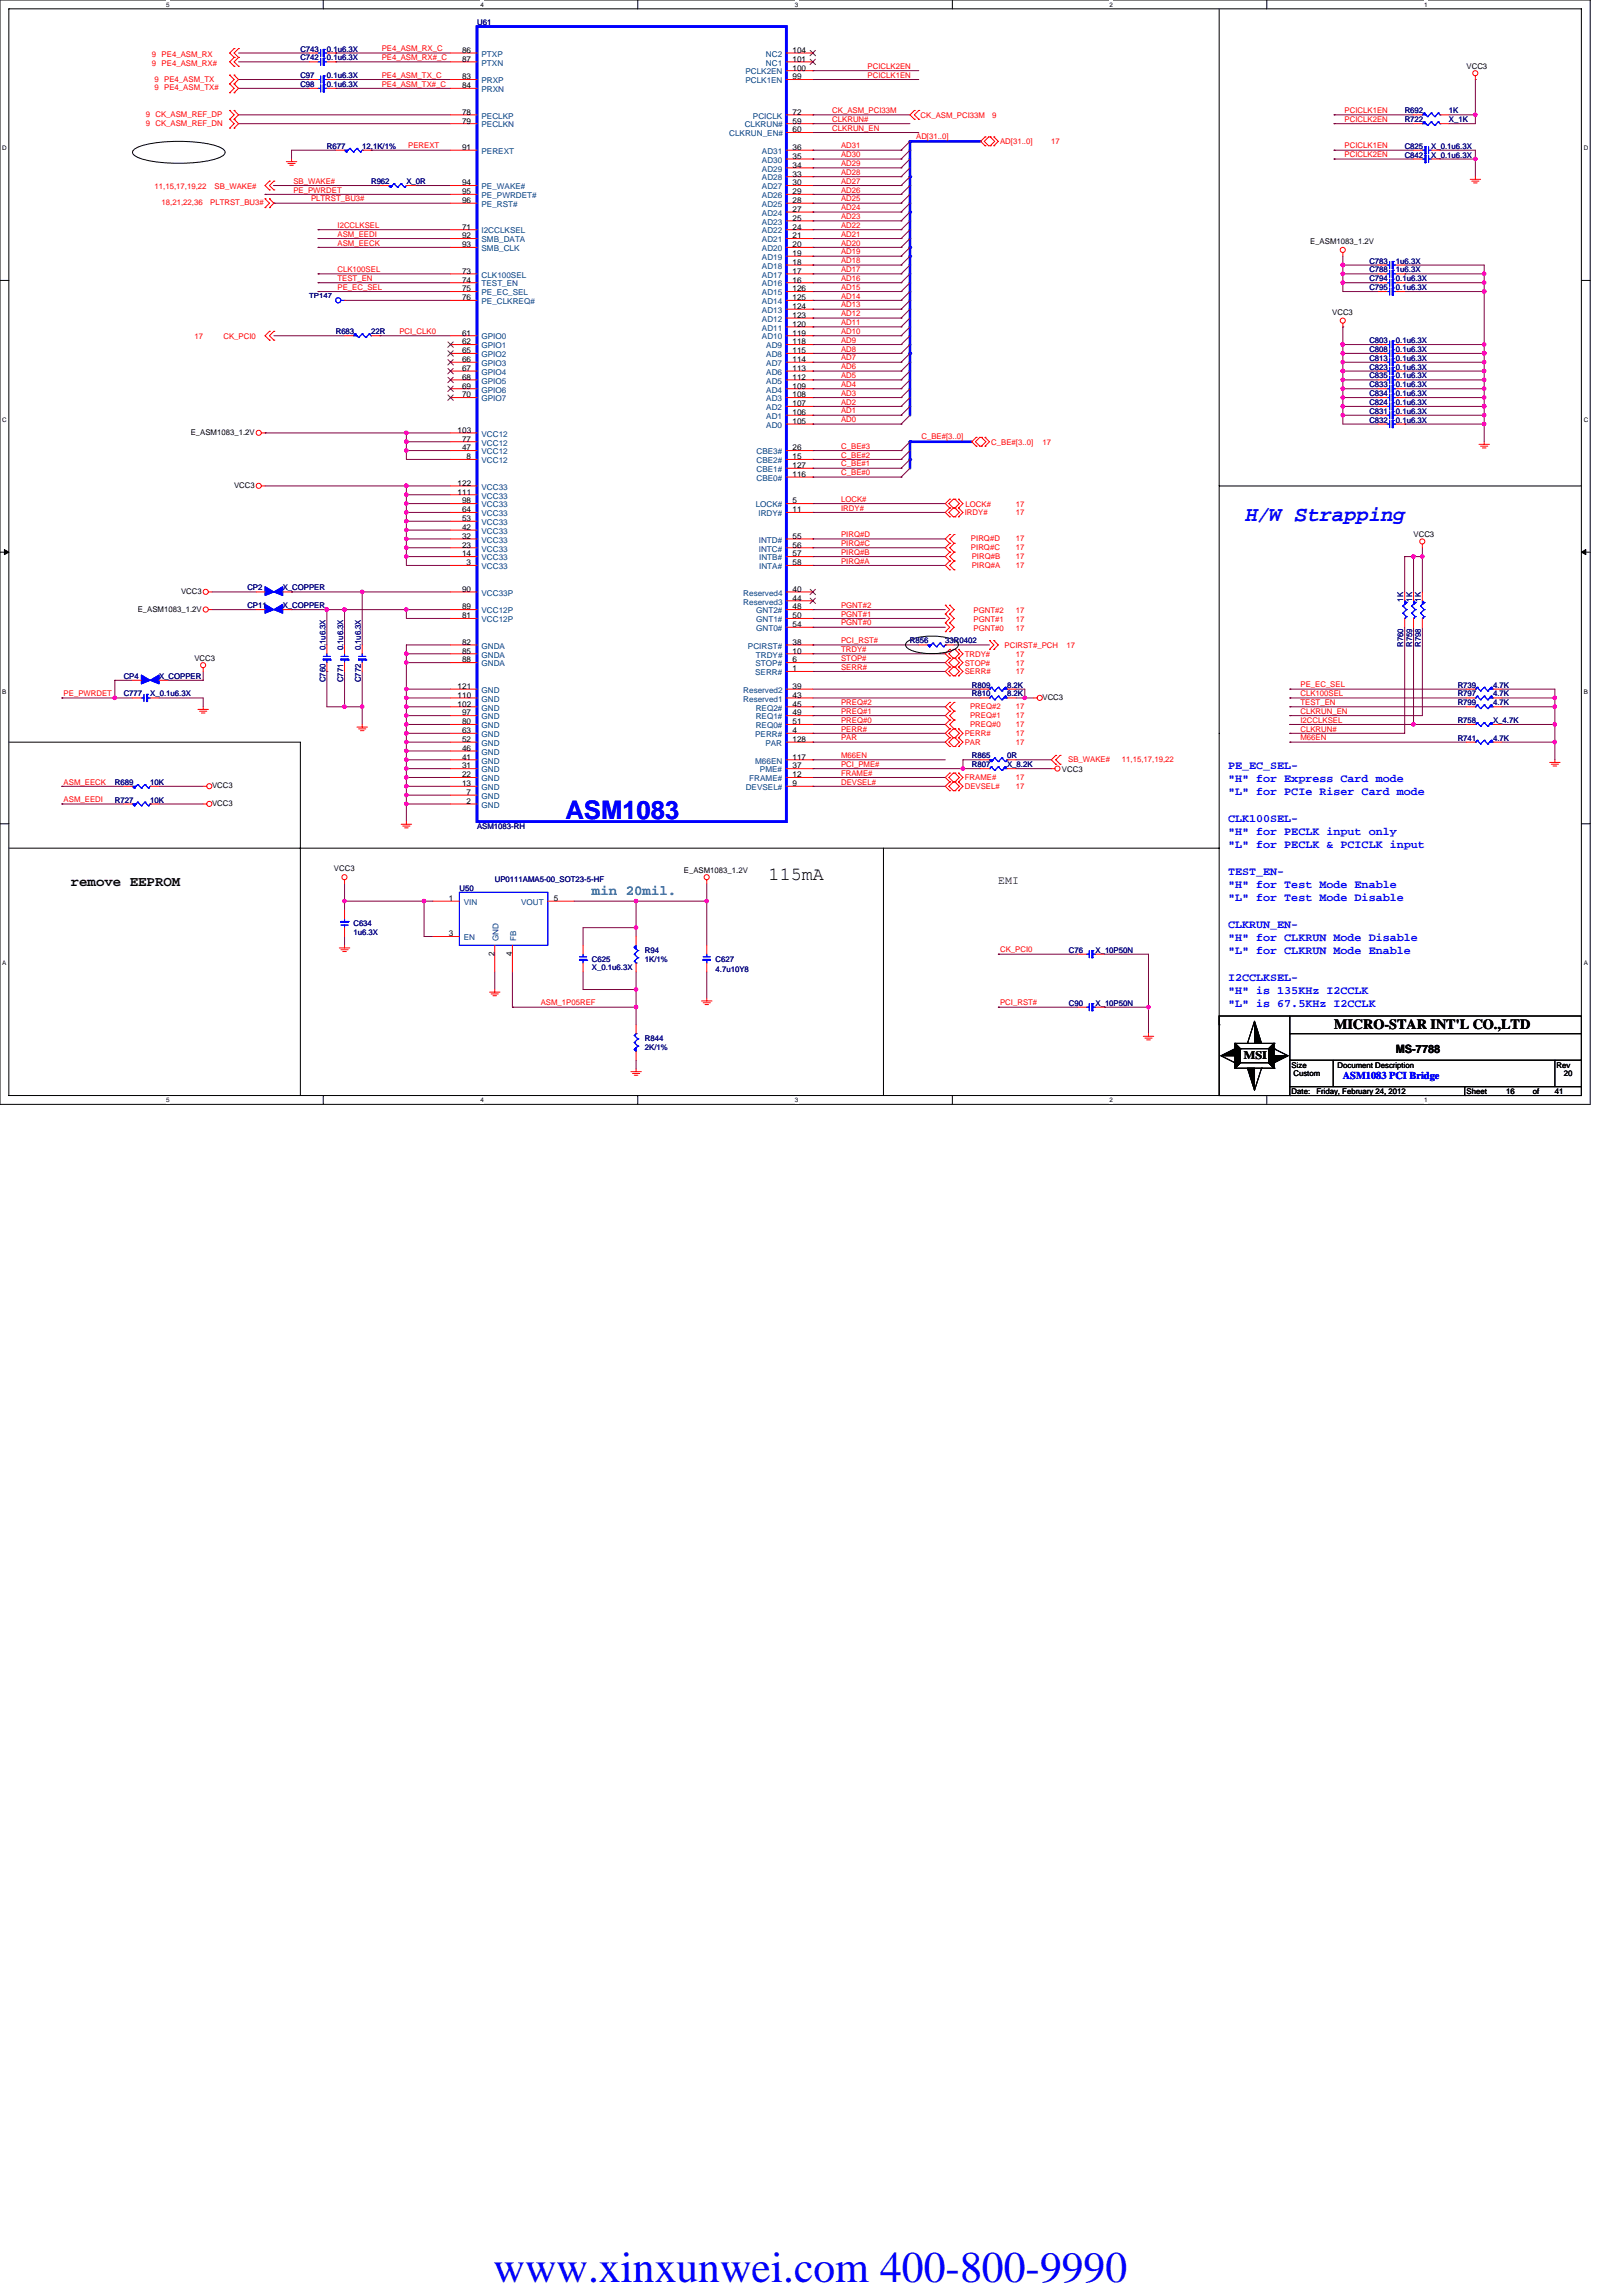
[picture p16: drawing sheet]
<svg xmlns="http://www.w3.org/2000/svg" width="210mm" height="297mm" viewBox="0 0 210 297" stroke-linecap="round" stroke-linejoin="round" font-family="sans-serif">
<defs><g id="words">
<text font-size="5.6" fill="#00f" x="63.9" y="295.3">www.xinxunwei.com 400-800-9990</text>
<text font-size="3.3" fill="#00f" x="73.2" y="105.9">ASM1083</text>
<text font-size="2.7" fill="#00f" x="161.2" y="67.5">H/W Strapping</text>
<text font-size="2.4" x="99.4" y="113.9">115mA</text>
<g font-size="1.8">
<text x="9.1" y="114.7">remove EEPROM</text>
<text x="172.6" y="133.1">MICRO-STAR INT'L CO.,LTD</text>
</g>
<text font-size="1.8" fill="#008080" x="76.6" y="115.8">min 20mil.</text>
<g font-size="1.5" fill="#00f">
<text x="158.9" y="99.5">PE_EC_SEL-</text>
<text x="158.9" y="101.2">&quot;H&quot; for Express Card mode</text>
<text x="158.9" y="102.9">&quot;L&quot; for PCIe Riser Card mode</text>
<text x="158.9" y="106.4">CLK100SEL-</text>
<text x="158.9" y="113.2">TEST_EN-</text>
<text x="158.9" y="108.1">&quot;H&quot; for PECLK input only</text>
<text x="158.9" y="109.7">&quot;L&quot; for PECLK &amp; PCICLK input</text>
<text x="158.9" y="114.9">&quot;H&quot; for Test Mode Enable</text>
<text x="158.9" y="116.6">&quot;L&quot; for Test Mode Disable</text>
<text x="158.9" y="120.1">CLKRUN_EN-</text>
<text x="158.9" y="121.8">&quot;H&quot; for CLKRUN Mode Disable</text>
<text x="158.9" y="123.4">&quot;L&quot; for CLKRUN Mode Enable</text>
<text x="158.9" y="127">I2CCLKSEL-</text>
<text x="158.9" y="128.6">&quot;H&quot; is 135KHz I2CCLK</text>
<text x="158.9" y="130.3">&quot;L&quot; is 67.5KHz I2CCLK</text>
</g>
<g font-size="1.5">
<text x="129.2" y="114.3">EMI</text>
<text x="160.9" y="137">MSI</text>
<text x="180.6" y="136.2">MS-7788</text>
</g>
<text font-size="1.4" fill="#00f" x="173.7" y="139.6">ASM1083 PCI Bridge</text>
<g font-size="1" fill="#000080">
<text x="61.7" y="3.2">U61</text>
<text x="38.9" y="11.2">C98</text>
<text x="38.9" y="10.1">C97</text>
<text x="38.9" y="7.8">C742</text>
<text x="38.9" y="6.7">C743</text>
<text x="42.3" y="11.2">0.1u6.3X</text>
<text x="42.3" y="10.1">0.1u6.3X</text>
<text x="42.3" y="7.8">0.1u6.3X</text>
<text x="42.3" y="6.7">0.1u6.3X</text>
<text x="181.7" y="15.8">R722</text>
<text x="181.7" y="14.7">R692</text>
<text x="187.5" y="15.8">X_1K</text>
<text x="187.5" y="14.7">1K</text>
<text x="42.3" y="19.2">R677</text>
<text x="46.9" y="19.2">12.1K/1%</text>
<text x="48" y="23.8">R962</text>
<text x="52.6" y="23.8">X_0R</text>
<text x="181.7" y="20.4">C842</text>
<text x="181.7" y="19.2">C825</text>
<text x="185.2" y="20.4">X_0.1u6.3X</text>
<text x="185.2" y="19.2">X_0.1u6.3X</text>
<text x="177.2" y="34.1">C783</text>
<text x="177.2" y="35.2">C788</text>
<text x="180.6" y="34.1">1u6.3X</text>
<text x="180.6" y="35.2">1u6.3X</text>
<text x="177.2" y="37.5">C795</text>
<text x="177.2" y="36.4">C794</text>
<text x="180.6" y="37.5">0.1u6.3X</text>
<text x="180.6" y="36.4">0.1u6.3X</text>
<text x="43.4" y="43.2">R683</text>
<text x="48" y="43.2">22R</text>
<text x="177.2" y="45.5">C808</text>
<text x="177.2" y="46.7">C813</text>
<text x="177.2" y="47.8">C823</text>
<text x="177.2" y="44.4">C803</text>
<text x="180.6" y="45.5">0.1u6.3X</text>
<text x="180.6" y="46.7">0.1u6.3X</text>
<text x="180.6" y="47.8">0.1u6.3X</text>
<text x="180.6" y="44.4">0.1u6.3X</text>
<text x="177.2" y="53.5">C831</text>
<text x="177.2" y="51.2">C834</text>
<text x="177.2" y="50.1">C833</text>
<text x="177.2" y="49">C835</text>
<text x="177.2" y="52.4">C824</text>
<text x="180.6" y="53.5">0.1u6.3X</text>
<text x="180.6" y="51.2">0.1u6.3X</text>
<text x="180.6" y="50.1">0.1u6.3X</text>
<text x="180.6" y="49">0.1u6.3X</text>
<text x="180.6" y="52.4">0.1u6.3X</text>
<text x="177.2" y="54.7">C832</text>
<text x="180.6" y="54.7">0.1u6.3X</text>
<text x="32" y="76.4">CP2</text>
<text x="36.6" y="76.4">X_COPPER</text>
<text x="181.5" y="77.8" transform="rotate(-90 181.5 77.8)">1K</text>
<text x="182.7" y="77.8" transform="rotate(-90 182.7 77.8)">1K</text>
<text x="183.8" y="77.8" transform="rotate(-90 183.8 77.8)">1K</text>
<text x="32" y="78.7">CP11</text>
<text x="36.6" y="78.7">X_COPPER</text>
<text x="117.7" y="83.2">R856</text>
<text x="122.3" y="83.2">33R0402</text>
<text x="181.5" y="83.7" transform="rotate(-90 181.5 83.7)">R760</text>
<text x="182.7" y="83.7" transform="rotate(-90 182.7 83.7)">R759</text>
<text x="183.8" y="83.7" transform="rotate(-90 183.8 83.7)">R798</text>
<text x="16" y="87.8">CP4</text>
<text x="20.6" y="87.8">X_COPPER</text>
<text x="42.1" y="88.2" transform="rotate(-90 42.1 88.2)">C760</text>
<text x="42.1" y="84.1" transform="rotate(-90 42.1 84.1)">0.1u6.3X</text>
<text x="44.4" y="88.2" transform="rotate(-90 44.4 88.2)">C771</text>
<text x="44.4" y="84.1" transform="rotate(-90 44.4 84.1)">0.1u6.3X</text>
<text x="46.7" y="88.2" transform="rotate(-90 46.7 88.2)">C772</text>
<text x="46.7" y="84.1" transform="rotate(-90 46.7 84.1)">0.1u6.3X</text>
<text x="125.7" y="89">R809</text>
<text x="130.3" y="89">8.2K</text>
<text x="188.6" y="89">R739</text>
<text x="193.2" y="89">4.7K</text>
<text x="16" y="90.1">C777</text>
<text x="19.4" y="90.1">X_0.1u6.3X</text>
<text x="125.7" y="90.1">R810</text>
<text x="130.3" y="90.1">8.2K</text>
<text x="188.6" y="93.5">R758</text>
<text x="188.6" y="95.8">R741</text>
<text x="188.6" y="91.2">R799</text>
<text x="188.6" y="90.1">R797</text>
<text x="193.2" y="93.5">X_4.7K</text>
<text x="193.2" y="95.8">4.7K</text>
<text x="193.2" y="91.2">4.7K</text>
<text x="193.2" y="90.1">4.7K</text>
<text x="14.9" y="101.5">R689</text>
<text x="19.4" y="101.5">10K</text>
<text x="125.7" y="99.3">R807</text>
<text x="125.7" y="98.1">R865</text>
<text x="130.3" y="99.3">X_8.2K</text>
<text x="130.3" y="98.1">0R</text>
<text x="14.9" y="103.8">R727</text>
<text x="19.4" y="103.8">10K</text>
<text x="61.7" y="107.3">ASM1083-RH</text>
<text x="45.7" y="119.8">C634</text>
<text x="59.4" y="115.3">U50</text>
<text x="64" y="114.1">UP0111AMA5-00_SOT23-5-HF</text>
<text x="45.7" y="121">1u6.3X</text>
<text x="76.6" y="124.4">C625</text>
<text x="76.6" y="125.5">X_0.1u6.3X</text>
<text x="83.4" y="123.3">R94</text>
<text x="83.4" y="124.4">1K/1%</text>
<text x="92.6" y="124.4">C627</text>
<text x="92.6" y="125.8">4.7u10Y8</text>
<text x="138.3" y="123.3">C76</text>
<text x="141.7" y="123.3">X_10P50N</text>
<text x="138.3" y="130.1">C90</text>
<text x="141.7" y="130.1">X_10P50N</text>
<text x="83.4" y="134.7">R844</text>
<text x="83.4" y="135.8">2K/1%</text>
</g>
<g font-size="1" fill="#f00">
<text x="19.7" y="7.3">9 PE4_ASM_RX</text>
<text x="19.7" y="8.5">9 PE4_ASM_RX#</text>
<text x="20" y="10.6">9 PE4_ASM_TX</text>
<text x="20" y="11.7">9 PE4_ASM_TX#</text>
<text x="49.4" y="6.6">PE4_ASM_RX_C</text>
<text x="49.4" y="7.8">PE4_ASM_RX#_C</text>
<text x="49.4" y="10.1">PE4_ASM_TX_C</text>
<text x="49.4" y="11.2">PE4_ASM_TX#_C</text>
<text x="112.2" y="8.9">PCICLK2EN</text>
<text x="112.2" y="10.1">PCICLK1EN</text>
<text x="18.9" y="15.1">9 CK_ASM_REF_DP</text>
<text x="18.9" y="16.3">9 CK_ASM_REF_DN</text>
<text x="107.7" y="15.8">CLKRUN#</text>
<text x="107.7" y="14.6">CK_ASM_PCI33M</text>
<text x="107.7" y="16.9">CLKRUN_EN</text>
<text x="118.5" y="17.9">AD[31..0]</text>
<text x="119.1" y="15.2">CK_ASM_PCI33M</text>
<text x="128.4" y="15.2">9</text>
<text x="174" y="15.8">PCICLK2EN</text>
<text x="174" y="14.6">PCICLK1EN</text>
<text x="38" y="23.8">SB_WAKE#</text>
<text x="52.8" y="19.2">PEREXT</text>
<text x="108.8" y="23.8">AD27</text>
<text x="108.8" y="22.6">AD28</text>
<text x="108.8" y="19.2">AD31</text>
<text x="108.8" y="20.3">AD30</text>
<text x="108.8" y="21.5">AD29</text>
<text x="129.4" y="18.7">AD[31..0]</text>
<text x="136" y="18.7">17</text>
<text x="174" y="20.3">PCICLK2EN</text>
<text x="174" y="19.2">PCICLK1EN</text>
<text x="20" y="24.5">11,15,17,19,22</text>
<text x="20.9" y="26.6">18,21,22,36</text>
<text x="27.2" y="26.6">PLTRST_BU3#</text>
<text x="27.8" y="24.5">SB_WAKE#</text>
<text x="38" y="24.9">PE_PWRDET</text>
<text x="40.2" y="26.1">PLTRST_BU3#</text>
<text x="43.7" y="29.5">I2CCLKSEL</text>
<text x="108.8" y="27.2">AD24</text>
<text x="108.8" y="26.1">AD25</text>
<text x="108.8" y="29.5">AD22</text>
<text x="108.8" y="24.9">AD26</text>
<text x="108.8" y="28.3">AD23</text>
<text x="43.7" y="31.8">ASM_EECK</text>
<text x="43.7" y="30.6">ASM_EEDI</text>
<text x="43.7" y="35.2">CLK100SEL</text>
<text x="108.8" y="30.6">AD21</text>
<text x="108.8" y="32.9">AD19</text>
<text x="108.8" y="34.1">AD18</text>
<text x="108.8" y="35.2">AD17</text>
<text x="108.8" y="31.8">AD20</text>
<text x="43.7" y="36.3">TEST_EN</text>
<text x="43.7" y="37.5">PE_EC_SEL</text>
<text x="108.8" y="40.9">AD12</text>
<text x="108.8" y="37.5">AD15</text>
<text x="108.8" y="39.8">AD13</text>
<text x="108.8" y="36.3">AD16</text>
<text x="108.8" y="38.6">AD14</text>
<text x="25.1" y="43.9">17</text>
<text x="28.9" y="43.9">CK_PCI0</text>
<text x="51.7" y="43.2">PCI_CLK0</text>
<text x="108.8" y="43.2">AD10</text>
<text x="108.8" y="47.8">AD6</text>
<text x="108.8" y="46.6">AD7</text>
<text x="108.8" y="44.3">AD9</text>
<text x="108.8" y="42.1">AD11</text>
<text x="108.8" y="45.5">AD8</text>
<text x="108.8" y="53.5">AD1</text>
<text x="108.8" y="50.1">AD4</text>
<text x="108.8" y="51.2">AD3</text>
<text x="108.8" y="52.3">AD2</text>
<text x="108.8" y="48.9">AD5</text>
<text x="108.8" y="54.6">AD0</text>
<text x="108.8" y="59.2">C_BE#2</text>
<text x="108.8" y="58.1">C_BE#3</text>
<text x="119.2" y="56.8">C_BE#[3..0]</text>
<text x="128.2" y="57.5">C_BE#[3..0]</text>
<text x="134.9" y="57.5">17</text>
<text x="108.8" y="61.5">C_BE#0</text>
<text x="108.8" y="64.9">LOCK#</text>
<text x="108.8" y="60.3">C_BE#1</text>
<text x="124.9" y="65.5">LOCK#</text>
<text x="131.4" y="65.5">17</text>
<text x="108.8" y="66.1">IRDY#</text>
<text x="108.8" y="71.8">PIRQ#B</text>
<text x="108.8" y="69.5">PIRQ#D</text>
<text x="108.8" y="70.6">PIRQ#C</text>
<text x="124.8" y="66.7">IRDY#</text>
<text x="125.6" y="71.1">PIRQ#C</text>
<text x="125.6" y="70">PIRQ#D</text>
<text x="131.4" y="71.1">17</text>
<text x="131.4" y="70">17</text>
<text x="131.4" y="66.7">17</text>
<text x="108.8" y="72.9">PIRQ#A</text>
<text x="125.7" y="72.3">PIRQ#B</text>
<text x="125.7" y="73.4">PIRQ#A</text>
<text x="131.4" y="72.3">17</text>
<text x="131.4" y="73.4">17</text>
<text x="108.8" y="78.6">PGNT#2</text>
<text x="108.8" y="79.8">PGNT#1</text>
<text x="108.8" y="80.9">PGNT#0</text>
<text x="108.8" y="83.2">PCI_RST#</text>
<text x="126" y="80.5">PGNT#1</text>
<text x="126" y="79.4">PGNT#2</text>
<text x="126" y="81.6">PGNT#0</text>
<text x="130" y="83.8">PCIRST#_PCH</text>
<text x="131.4" y="80.5">17</text>
<text x="131.4" y="79.4">17</text>
<text x="131.4" y="81.6">17</text>
<text x="138" y="83.8">17</text>
<text x="108.8" y="84.3">TRDY#</text>
<text x="108.8" y="85.5">STOP#</text>
<text x="108.8" y="86.6">SERR#</text>
<text x="124.8" y="85">TRDY#</text>
<text x="124.8" y="86.1">STOP#</text>
<text x="124.8" y="87.2">SERR#</text>
<text x="131.4" y="85">17</text>
<text x="131.4" y="86.1">17</text>
<text x="131.4" y="87.2">17</text>
<text x="168.3" y="88.9">PE_EC_SEL</text>
<text x="8.2" y="90.1">PE_PWRDET</text>
<text x="108.8" y="93.5">PREQ#0</text>
<text x="108.8" y="91.2">PREQ#2</text>
<text x="108.8" y="92.4">PREQ#1</text>
<text x="108.8" y="95.8">PAR</text>
<text x="108.8" y="94.6">PERR#</text>
<text x="124.8" y="95.2">PERR#</text>
<text x="125.5" y="92.9">PREQ#1</text>
<text x="125.5" y="94">PREQ#0</text>
<text x="125.5" y="91.7">PREQ#2</text>
<text x="131.4" y="92.9">17</text>
<text x="131.4" y="94">17</text>
<text x="131.4" y="91.7">17</text>
<text x="131.4" y="95.2">17</text>
<text x="168.3" y="91.2">TEST_EN</text>
<text x="168.3" y="92.4">CLKRUN_EN</text>
<text x="168.3" y="90.1">CLK100SEL</text>
<text x="168.3" y="93.5">I2CCLKSEL</text>
<text x="168.3" y="94.6">CLKRUN#</text>
<text x="168.3" y="95.8">M66EN</text>
<text x="8.2" y="101.5">ASM_EECK</text>
<text x="108.8" y="98.1">M66EN</text>
<text x="108.8" y="99.2">PCI_PME#</text>
<text x="108.8" y="101.5">DEVSEL#</text>
<text x="108.8" y="100.4">FRAME#</text>
<text x="124.8" y="96.4">PAR</text>
<text x="124.8" y="101">FRAME#</text>
<text x="131.4" y="96.4">17</text>
<text x="131.4" y="101">17</text>
<text x="138.2" y="98.6">SB_WAKE#</text>
<text x="145.2" y="98.6">11,15,17,19,22</text>
<text x="8.2" y="103.8">ASM_EEDI</text>
<text x="124.8" y="102.1">DEVSEL#</text>
<text x="131.4" y="102.1">17</text>
<text x="129.4" y="123.2">CK_PCI0</text>
<text x="70" y="130.1">ASM_1P05REF</text>
<text x="129.4" y="130.1">PCI_RST#</text>
</g>
<g font-size="1">
<text x="59.8" y="10.3">83</text>
<text x="59.8" y="11.4">84</text>
<text x="59.8" y="6.8">86</text>
<text x="59.8" y="8">87</text>
<text x="102.5" y="9.1">100</text>
<text x="102.5" y="10.3">99</text>
<text x="102.5" y="6.8">104</text>
<text x="102.5" y="8">101</text>
<text x="189.7" y="9">VCC3</text>
<text x="59.8" y="14.8">78</text>
<text x="59.8" y="16">79</text>
<text x="102.5" y="14.8">72</text>
<text x="102.5" y="17.1">60</text>
<text x="102.5" y="16">59</text>
<text x="59.8" y="24">94</text>
<text x="59.8" y="19.4">91</text>
<text x="102.5" y="24">30</text>
<text x="102.5" y="22.8">33</text>
<text x="102.5" y="21.7">34</text>
<text x="102.5" y="20.6">35</text>
<text x="102.5" y="19.4">36</text>
<text x="59.8" y="29.7">71</text>
<text x="59.8" y="26.3">96</text>
<text x="59.8" y="25.1">95</text>
<text x="102.5" y="29.7">24</text>
<text x="102.5" y="28.6">25</text>
<text x="102.5" y="27.4">27</text>
<text x="102.5" y="26.3">28</text>
<text x="102.5" y="25.1">29</text>
<text x="59.8" y="35.4">73</text>
<text x="59.8" y="32">93</text>
<text x="59.8" y="30.8">92</text>
<text x="102.5" y="35.4">17</text>
<text x="102.5" y="34.3">18</text>
<text x="102.5" y="33.1">19</text>
<text x="102.5" y="32">20</text>
<text x="102.5" y="30.8">21</text>
<text x="169.5" y="31.6">E_ASM1083_1.2V</text>
<text x="59.8" y="37.7">75</text>
<text x="59.8" y="36.6">74</text>
<text x="59.8" y="38.8">76</text>
<text x="102.5" y="41.1">123</text>
<text x="102.5" y="40">124</text>
<text x="102.5" y="38.8">125</text>
<text x="102.5" y="37.7">126</text>
<text x="102.5" y="36.6">16</text>
<text x="172.4" y="40.7">VCC3</text>
<text x="59.8" y="44.6">62</text>
<text x="59.8" y="43.4">61</text>
<text x="59.8" y="45.7">65</text>
<text x="59.8" y="46.8">66</text>
<text x="59.8" y="48">67</text>
<text x="102.5" y="48">113</text>
<text x="102.5" y="46.8">114</text>
<text x="102.5" y="45.7">115</text>
<text x="102.5" y="44.6">118</text>
<text x="102.5" y="43.4">119</text>
<text x="102.5" y="42.3">120</text>
<text x="59.8" y="49.1">68</text>
<text x="59.8" y="50.3">69</text>
<text x="59.8" y="51.4">70</text>
<text x="102.5" y="52.6">107</text>
<text x="102.5" y="53.7">106</text>
<text x="102.5" y="51.4">108</text>
<text x="102.5" y="50.3">109</text>
<text x="102.5" y="49.1">112</text>
<text x="24.7" y="56.3">E_ASM1083_1.2V</text>
<text x="59.2" y="56">103</text>
<text x="59.8" y="58.3">47</text>
<text x="59.8" y="57.1">77</text>
<text x="60.3" y="59.4">8</text>
<text x="102.5" y="54.8">105</text>
<text x="102.5" y="59.4">15</text>
<text x="102.5" y="58.3">26</text>
<text x="30.3" y="63.1">VCC3</text>
<text x="59.2" y="64">111</text>
<text x="59.2" y="62.8">122</text>
<text x="59.8" y="65.1">98</text>
<text x="102.5" y="65.1">5</text>
<text x="102.5" y="61.7">116</text>
<text x="102.5" y="60.6">127</text>
<text x="59.8" y="72">14</text>
<text x="59.8" y="70.8">23</text>
<text x="59.8" y="69.7">32</text>
<text x="59.8" y="68.6">42</text>
<text x="59.8" y="66.3">64</text>
<text x="59.8" y="67.4">53</text>
<text x="102.5" y="66.3">11</text>
<text x="102.5" y="70.8">56</text>
<text x="102.5" y="69.7">55</text>
<text x="102.5" y="72">57</text>
<text x="182.9" y="69.5">VCC3</text>
<text x="23.4" y="76.9">VCC3</text>
<text x="59.8" y="76.6">90</text>
<text x="60.3" y="73.1">3</text>
<text x="102.5" y="77.7">44</text>
<text x="102.5" y="76.6">40</text>
<text x="102.5" y="73.1">58</text>
<text x="17.8" y="79.1">E_ASM1083_1.2V</text>
<text x="59.8" y="78.8">89</text>
<text x="59.8" y="83.4">82</text>
<text x="59.8" y="80">81</text>
<text x="102.5" y="83.4">38</text>
<text x="102.5" y="80">50</text>
<text x="102.5" y="78.8">48</text>
<text x="102.5" y="81.1">54</text>
<text x="25.1" y="85.5">VCC3</text>
<text x="59.2" y="89.1">121</text>
<text x="59.8" y="85.7">88</text>
<text x="59.8" y="84.6">85</text>
<text x="102.5" y="84.6">10</text>
<text x="102.5" y="89.1">39</text>
<text x="102.5" y="86.8">1</text>
<text x="102.5" y="85.7">6</text>
<text x="59.2" y="91.4">102</text>
<text x="59.2" y="90.3">110</text>
<text x="59.8" y="92.6">97</text>
<text x="59.8" y="93.7">80</text>
<text x="59.8" y="94.8">63</text>
<text x="59.8" y="96">52</text>
<text x="102.5" y="93.7">51</text>
<text x="102.5" y="91.4">45</text>
<text x="102.5" y="92.6">49</text>
<text x="102.5" y="90.3">43</text>
<text x="102.5" y="96">128</text>
<text x="102.5" y="94.8">4</text>
<text x="134.9" y="90.6">VCC3</text>
<text x="59.8" y="101.7">13</text>
<text x="59.8" y="100.6">22</text>
<text x="59.8" y="99.4">31</text>
<text x="59.8" y="98.3">41</text>
<text x="59.8" y="97.1">46</text>
<text x="102.5" y="101.7">9</text>
<text x="102.5" y="100.6">12</text>
<text x="102.5" y="99.4">37</text>
<text x="102.5" y="98.3">117</text>
<text x="137.4" y="99.8">VCC3</text>
<text x="27.4" y="102">VCC3</text>
<text x="27.4" y="104.3">VCC3</text>
<text x="60.3" y="102.8">7</text>
<text x="60.3" y="104">2</text>
<text x="43.2" y="112.7">VCC3</text>
<text x="88.5" y="113">E_ASM1083_1.2V</text>
<text x="58.1" y="116.6">1</text>
<text x="71.7" y="116.6">5</text>
<text x="58.1" y="121.1">3</text>
<text x="64" y="123.7" transform="rotate(-90 64 123.7)">2</text>
<text x="66.3" y="123.7" transform="rotate(-90 66.3 123.7)">4</text>
<text x="167.1" y="138.1">Size</text>
<text x="167.1" y="141.5">Date:</text>
<text x="167.3" y="139.3">Custom</text>
<text x="170.3" y="141.5">Friday, February 24, 2012</text>
<text x="173.1" y="138.1">Document Description</text>
<text x="189.7" y="141.5">Sheet</text>
<text x="194.9" y="141.5">16</text>
<text x="198.3" y="141.5">of</text>
<text x="201.2" y="141.5">41</text>
<text x="201.4" y="138.1">Rev</text>
<text x="202.3" y="139.3">20</text>
</g>
<g font-size="1" fill="#004080">
<text x="62.3" y="10.8">PRXP</text>
<text x="62.3" y="11.9">PRXN</text>
<text x="62.3" y="7.3">PTXP</text>
<text x="62.3" y="8.5">PTXN</text>
<text x="96.4" y="9.6">PCLK2EN</text>
<text x="96.4" y="10.8">PCLK1EN</text>
<text x="99.1" y="7.3">NC2</text>
<text x="99.1" y="8.5">NC1</text>
<text x="62.3" y="15.3">PECLKP</text>
<text x="62.3" y="16.5">PECLKN</text>
<text x="94.3" y="17.6">CLKRUN_EN#</text>
<text x="96.4" y="16.5">CLKRUN#</text>
<text x="97.4" y="15.3">PCICLK</text>
<text x="62.3" y="19.9">PEREXT</text>
<text x="98.6" y="23.3">AD28</text>
<text x="98.6" y="22.2">AD29</text>
<text x="98.6" y="21.1">AD30</text>
<text x="98.6" y="19.9">AD31</text>
<text x="62.3" y="24.5">PE_WAKE#</text>
<text x="62.3" y="26.8">PE_RST#</text>
<text x="62.3" y="25.6">PE_PWRDET#</text>
<text x="98.6" y="29.1">AD23</text>
<text x="98.6" y="27.9">AD24</text>
<text x="98.6" y="26.8">AD25</text>
<text x="98.6" y="25.6">AD26</text>
<text x="98.6" y="24.5">AD27</text>
<text x="62.3" y="35.9">CLK100SEL</text>
<text x="62.3" y="30.2">I2CCLKSEL</text>
<text x="62.3" y="32.5">SMB_CLK</text>
<text x="62.3" y="31.3">SMB_DATA</text>
<text x="98.6" y="35.9">AD17</text>
<text x="98.6" y="34.8">AD18</text>
<text x="98.6" y="33.6">AD19</text>
<text x="98.6" y="32.5">AD20</text>
<text x="98.6" y="31.3">AD21</text>
<text x="98.6" y="30.2">AD22</text>
<text x="62.3" y="38.2">PE_EC_SEL</text>
<text x="62.3" y="37.1">TEST_EN</text>
<text x="62.3" y="39.3">PE_CLKREQ#</text>
<text x="98.6" y="41.6">AD12</text>
<text x="98.6" y="40.5">AD13</text>
<text x="98.6" y="39.3">AD14</text>
<text x="98.6" y="38.2">AD15</text>
<text x="98.6" y="37.1">AD16</text>
<text x="62.3" y="45.1">GPIO1</text>
<text x="62.3" y="43.9">GPIO0</text>
<text x="62.3" y="46.2">GPIO2</text>
<text x="62.3" y="47.3">GPIO3</text>
<text x="98.6" y="43.9">AD10</text>
<text x="98.6" y="42.8">AD11</text>
<text x="99.1" y="47.3">AD7</text>
<text x="99.1" y="46.2">AD8</text>
<text x="99.1" y="45.1">AD9</text>
<text x="62.3" y="48.5">GPIO4</text>
<text x="62.3" y="49.6">GPIO5</text>
<text x="62.3" y="50.8">GPIO6</text>
<text x="62.3" y="51.9">GPIO7</text>
<text x="99.1" y="53.1">AD2</text>
<text x="99.1" y="51.9">AD3</text>
<text x="99.1" y="50.8">AD4</text>
<text x="99.1" y="49.6">AD5</text>
<text x="99.1" y="48.5">AD6</text>
<text x="62.3" y="59.9">VCC12</text>
<text x="62.3" y="58.8">VCC12</text>
<text x="62.3" y="57.6">VCC12</text>
<text x="62.3" y="56.5">VCC12</text>
<text x="97.9" y="59.9">CBE2#</text>
<text x="97.9" y="58.8">CBE3#</text>
<text x="99.1" y="55.4">AD0</text>
<text x="99.1" y="54.2">AD1</text>
<text x="62.3" y="65.6">VCC33</text>
<text x="62.3" y="64.5">VCC33</text>
<text x="62.3" y="63.4">VCC33</text>
<text x="97.8" y="65.6">LOCK#</text>
<text x="97.9" y="62.2">CBE0#</text>
<text x="97.9" y="61.1">CBE1#</text>
<text x="62.3" y="71.4">VCC33</text>
<text x="62.3" y="70.2">VCC33</text>
<text x="62.3" y="69.1">VCC33</text>
<text x="62.3" y="66.8">VCC33</text>
<text x="62.3" y="67.9">VCC33</text>
<text x="98.1" y="66.8">IRDY#</text>
<text x="98.2" y="71.4">INTC#</text>
<text x="98.2" y="70.2">INTD#</text>
<text x="62.3" y="72.5">VCC33</text>
<text x="62.3" y="73.6">VCC33</text>
<text x="62.3" y="77.1">VCC33P</text>
<text x="96.2" y="77.1">Reserved4</text>
<text x="98.2" y="73.6">INTA#</text>
<text x="98.2" y="72.5">INTB#</text>
<text x="62.3" y="79.4">VCC12P</text>
<text x="62.3" y="83.9">GNDA</text>
<text x="62.3" y="80.5">VCC12P</text>
<text x="96.2" y="78.2">Reserved3</text>
<text x="96.8" y="83.9">PCIRST#</text>
<text x="97.8" y="80.5">GNT1#</text>
<text x="97.8" y="79.4">GNT2#</text>
<text x="97.8" y="81.6">GNT0#</text>
<text x="62.3" y="86.2">GNDA</text>
<text x="62.3" y="85.1">GNDA</text>
<text x="62.3" y="89.6">GND</text>
<text x="96.2" y="89.6">Reserved2</text>
<text x="97.7" y="87.4">SERR#</text>
<text x="97.7" y="86.2">STOP#</text>
<text x="97.8" y="85.1">TRDY#</text>
<text x="62.3" y="91.9">GND</text>
<text x="62.3" y="93.1">GND</text>
<text x="62.3" y="94.2">GND</text>
<text x="62.3" y="95.4">GND</text>
<text x="62.3" y="90.8">GND</text>
<text x="96.2" y="90.8">Reserved1</text>
<text x="97.7" y="95.4">PERR#</text>
<text x="97.8" y="94.2">REQ0#</text>
<text x="97.8" y="91.9">REQ2#</text>
<text x="97.8" y="93.1">REQ1#</text>
<text x="62.3" y="101.1">GND</text>
<text x="62.3" y="99.9">GND</text>
<text x="62.3" y="98.8">GND</text>
<text x="62.3" y="97.6">GND</text>
<text x="62.3" y="96.5">GND</text>
<text x="96.9" y="101.1">FRAME#</text>
<text x="97.7" y="98.8">M66EN</text>
<text x="98.3" y="99.9">PME#</text>
<text x="99" y="96.5">PAR</text>
<text x="62.3" y="103.4">GND</text>
<text x="62.3" y="102.2">GND</text>
<text x="62.3" y="104.5">GND</text>
<text x="96.5" y="102.2">DEVSEL#</text>
<text x="60" y="117.1">VIN</text>
<text x="67.4" y="117.1">VOUT</text>
<text x="60" y="121.6">EN</text>
<text x="64.5" y="121.7" transform="rotate(-90 64.5 121.7)">GND</text>
<text x="66.8" y="121.7" transform="rotate(-90 66.8 121.7)">FB</text>
</g>
<text font-size=".9" fill="#000080" x="40" y="38.5">TP147</text>
<g font-size=".8">
<text x="21.5" y=".8">5</text>
<text x="62.2" y=".8">4</text>
<text x="102.8" y=".8">3</text>
<text x="143.6" y=".8">2</text>
<text x="184.2" y=".8">1</text>
<text x=".3" y="19.4">D</text>
<text x="204.9" y="19.4">D</text>
<text x=".3" y="54.6">C</text>
<text x="204.9" y="54.6">C</text>
<text x=".3" y="89.7">B</text>
<text x="204.9" y="89.7">B</text>
<text x=".3" y="124.9">A</text>
<text x="204.9" y="124.9">A</text>
<text x="21.5" y="142.6">5</text>
<text x="62.2" y="142.6">4</text>
<text x="102.8" y="142.6">3</text>
<text x="143.6" y="142.6">2</text>
<text x="184.2" y="142.6">1</text>
</g>
</g></defs>
<path d="M0 0h205.7v142.9h-205.7zM1.1 1.1h203.5v140.6h-203.5z" fill="none" stroke="#000" stroke-width=".13"/>
<g fill="#fff">
<path d="M21.5 .1h.4v.9h-.4z"/>
<path d="M21.5 141.9h.4v.9h-.4z"/>
</g>
<path d="M41.8 0v1.1M41.8 141.7v1.2" fill="none" stroke="#000" stroke-width=".13"/>
<g fill="#fff">
<path d="M62.2 .1h.4v.9h-.4z"/>
<path d="M62.2 141.9h.4v.9h-.4z"/>
</g>
<path d="M82.5 0v1.1M82.5 141.7v1.2" fill="none" stroke="#000" stroke-width=".13"/>
<g fill="#fff">
<path d="M102.8 .1h.5v.9h-.5z"/>
<path d="M102.8 141.9h.5v.9h-.5z"/>
</g>
<path d="M123.2 0v1.1M123.2 141.7v1.2" fill="none" stroke="#000" stroke-width=".13"/>
<g fill="#fff">
<path d="M143.6 .1h.4v.9h-.4z"/>
<path d="M143.6 141.9h.4v.9h-.4z"/>
</g>
<path d="M163.9 0v1.1M163.9 141.7v1.2" fill="none" stroke="#000" stroke-width=".13"/>
<g fill="#fff">
<path d="M184.2 .1h.5v.9h-.5z"/>
<path d="M184.2 141.9h.5v.9h-.5z"/>
<path d="M.3 18.7h.6v.9h-.6z"/>
<path d="M204.9 18.7h.6v.9h-.6z"/>
<path d="M.3 53.8h.6v1h-.6z"/>
<path d="M204.9 53.8h.6v1h-.6z"/>
</g>
<path d="M0 36.3h1.1M204.6 36.3h1.1" fill="none" stroke="#000" stroke-width=".13"/>
<g fill="#fff">
<path d="M.3 89h.5v.9h-.5z"/>
<path d="M204.9 89h.5v.9h-.5z"/>
</g>
<path d="M0 71.4h1.1M204.6 71.4h1.1" fill="none" stroke="#000" stroke-width=".13"/>
<path d="M.6 71.1l.5 .3-.5 .4zM204.6 71.4l.6-.3v.7z" fill="#000" stroke="#000" stroke-width=".13"/>
<g fill="#fff">
<path d="M.3 124.1h.5v1h-.5z"/>
<path d="M204.9 124.1h.5v1h-.5z"/>
</g>
<g fill="none" stroke="#000" stroke-width=".13">
<path d="M17.3 19.4a4.8 4.8 0 0 1 2.5-.9 20.6 20.6 0 0 1 8.3 .4l.9 .5 .1 .3-.1 .3a4.8 4.8 0 0 1-2.5 .9 20.5 20.5 0 0 1-8.3-.4l-.9-.5-.2-.3zM157.7 1.1v131.5M157.7 62.9h46.9M1.1 96h37.8v45.7M117.2 83.2a4.8 4.8 0 0 1 3.4-.9 4.9 4.9 0 0 1 3.3 .9l.1 .2a1.45 1.45 0 0 1-1.3 .9 7.9 7.9 0 0 1-5.2-.4l-.3-.2v-.3zM0 106.6h1.1M1.1 109.7h156.6M114.3 109.7v32M204.6 106.6h1.1M157.7 131.4h46.9v10.3h-46.9zM157.7 132.6h.1M158 136.6l1.8 .9"/>
<path d="M159.8 137.5h.1M159.8 138.2h.1M159.8 135h5v3.2h-5zM159.8 135l.7 .7M160.5 135.7h3.6v1.8h-3.6zM160.5 137.5l-.7 .7M160.5 135.7h.1M161.4 135h.1M162.3 132.1l-.9 2.9M163.2 138.2h.1M163.2 138.2l-.9 2.9M164.1 137.5l.7 .7"/>
<path d="M164.8 138.2h.1M164.8 135h.1M164.8 135.7h.1M164.8 135l-.7 .7M164.8 135.7l1.8 .9M166.9 133.7h37.7M166.9 137.2h37.7M166.9 131.4v10.3M172.5 137.2v3.4M201.2 137.2v3.4M166.9 141.7h.1M166.9 140.6h37.7"/>
<path d="M189.5 141.7h.1M189.5 140.6v1.1"/>
</g>
<g fill="none" stroke="#800040" stroke-width=".13">
<path d="M30.9 8h9.1M30.9 14.9h27.4M30.9 11.4h9.1M30.9 10.3h9.1M30.9 16h27.4M30.9 6.9h9.1M43.4 10.3h.1M43.4 10.3h14.9M43.4 6.9h.1M43.4 8h.1M43.4 11.4h.1M43.4 6.9h14.9"/>
<path d="M43.4 8h14.9M43.4 11.4h14.9M43.4 19.4h-5.7v1.2M48 19.4h.1M48 19.4h10.3M105.2 16h.1M105.2 16h12.5M105.2 10.3h.1M105.2 10.3h13.7M105.2 9.1h.1M105.2 14.9h.1M105.2 17.1h.1"/>
<path d="M105.2 14.9h12.5M105.2 9.1h13.7M105.2 17.1h13.7M105.2 19.4h.1M105.2 19.4h11.4M116.6 19.4h.1M117.7 18.3l-1.1 1.1M117.7 19.4l-1.1 1.2M172.6 16h.1M172.6 16h10.3M172.6 19.4h.1M172.6 19.4h10.3"/>
<path d="M172.6 14.9h.1M172.6 14.9h10.3M186.3 19.4h4.6v1.2M187.5 14.9h3.4M190.9 14.9v1.1h-3.4M190.9 10.3h.1M190.9 10.3v4.6M34.3 25.1h.1M34.3 25.1h24M35.4 26.3h.1M35.4 26.3h22.9M35.4 24h.1"/>
<path d="M35.4 24h13.7M41.1 36.6h.1M41.1 37.7h.1M41.1 29.7h.1M41.1 32h.1M41.1 30.9h.1M41.1 35.4h.1M41.1 35.4h17.2M41.1 36.6h17.2M41.1 37.7h17.2M41.1 30.9h17.2M41.1 29.7h17.2"/>
<path d="M41.1 32h17.2M44.6 38.9h13.7M53.7 24h4.6M105.2 30.9h.1M105.2 27.4h.1M105.2 33.1h.1M105.2 24h.1M105.2 22.9h.1M105.2 34.3h.1M105.2 26.3h.1M105.2 37.7h.1M105.2 20.6h.1"/>
<path d="M105.2 36.6h.1M105.2 29.7h.1M105.2 35.4h.1M105.2 25.1h.1M105.2 21.7h.1M105.2 38.9h.1M105.2 28.6h.1M105.2 32h.1M105.2 20.6h11.4M105.2 34.3h11.4M105.2 35.4h11.4M105.2 26.3h11.4"/>
<path d="M105.2 36.6h11.4M105.2 37.7h11.4M105.2 25.1h11.4M105.2 30.9h11.4M105.2 27.4h11.4M105.2 33.1h11.4M105.2 24h11.4M105.2 22.9h11.4M105.2 29.7h11.4M105.2 21.7h11.4M105.2 38.9h11.4M105.2 28.6h11.4"/>
<path d="M105.2 32h11.4M116.6 32h.1M116.6 30.9h.1M116.6 28.6h.1M116.6 20.6h.1M116.6 26.3h.1M116.6 33.1h.1M116.6 36.6h.1M116.6 34.3h.1M116.6 22.9h.1M116.6 21.7h.1M116.6 38.9h.1"/>
<path d="M116.6 37.7h.1M116.6 29.7h.1M116.6 25.1h.1M116.6 27.4h.1M116.6 24h.1M116.6 35.4h.1M117.7 30.9l-1.1 1.1M117.7 29.7l-1.1 1.2M117.7 27.4l-1.1 1.2M117.7 25.1l-1.1 1.2M117.7 32l-1.1 1.1M117.7 38.9l-1.1 1.1"/>
<path d="M117.7 35.4l-1.1 1.2M117.7 33.1l-1.1 1.2M117.7 21.7l-1.1 1.2M117.7 20.6l-1.1 1.1M117.7 37.7l-1.1 1.2M117.7 36.6l-1.1 1.1M117.7 28.6l-1.1 1.1M117.7 24l-1.1 1.1M117.7 26.3l-1.1 1.1M117.7 22.9l-1.1 1.1M117.7 34.3l-1.1 1.1M172.6 20.6h.1"/>
<path d="M172.6 20.6h10.3M173.7 35.4h.1M173.7 34.3h.1M173.7 35.4h4.6M173.7 33.1v1.2M173.7 34.3v3.4h4.6M173.7 36.6h4.6M173.7 34.3h4.6M173.7 36.6h.1M181.7 36.6h10.3M181.7 37.7h10.3M181.7 35.4h.1"/>
<path d="M181.7 34.3h10.3v1.1M181.7 35.4h10.3M186.3 20.6h4.6M190.9 20.6h.1M190.9 20.6v2.3M192 35.4v1.2M192 36.6h.1M192 37.7h.1M192 36.6v14.8M34.3 56h.1M34.3 56h18.3M35.4 43.4h9.2"/>
<path d="M49.1 43.4h.1M49.1 43.4h9.2M52.6 56v1.1M52.6 57.1v2.3h5.7M52.6 58.3h.1M52.6 56h5.7M52.6 58.3h5.7M52.6 57.1h.1M52.6 57.1h5.7M105.2 43.4h.1M105.2 48h.1M105.2 46.9h.1"/>
<path d="M105.2 41.1h.1M105.2 53.7h.1M105.2 50.3h.1M105.2 44.6h.1M105.2 54.9h.1M105.2 51.4h.1M105.2 40h.1M105.2 52.6h.1M105.2 42.3h.1M105.2 45.7h.1M105.2 49.1h.1M105.2 59.4h.1"/>
<path d="M105.2 58.3h.1M105.2 44.6h11.4M105.2 45.7h11.4M105.2 48h11.4M105.2 46.9h11.4M105.2 51.4h11.4M105.2 52.6h11.4M105.2 54.9h11.4M105.2 43.4h11.4M105.2 41.1h11.4M105.2 53.7h11.4M105.2 50.3h11.4"/>
<path d="M105.2 40h11.4M105.2 42.3h11.4M105.2 49.1h11.4M105.2 59.4h11.4M105.2 58.3h11.4M116.6 48h.1M116.6 54.9h.1M116.6 46.9h.1M116.6 42.3h.1M116.6 41.1h.1M116.6 43.4h.1M116.6 49.1h.1"/>
<path d="M116.6 53.7h.1M116.6 59.4h.1M116.6 50.3h.1M116.6 40h.1M116.6 45.7h.1M116.6 52.6h.1M116.6 58.3h.1M116.6 51.4h.1M116.6 44.6h.1M117.7 46.9l-1.1 1.1M117.7 53.7l-1.1 1.2M117.7 45.7l-1.1 1.2"/>
<path d="M117.7 41.1l-1.1 1.2M117.7 40l-1.1 1.1M117.7 42.3l-1.1 1.1M117.7 48l-1.1 1.1M117.7 52.6l-1.1 1.1M117.7 58.3l-1.1 1.1M117.7 49.1l-1.1 1.2M117.7 44.6l-1.1 1.1M117.7 51.4l-1.1 1.2M117.7 57.2l-1.1 1.1M117.7 50.3l-1.1 1.1M117.7 43.4l-1.1 1.2"/>
<path d="M117.7 59.4l-1.1 1.2M173.7 48h.1M173.7 48h4.6M173.7 45.7h.1M173.7 51.4h4.6M173.7 50.3h4.6M173.7 49.1h4.6M173.7 52.6h4.6M173.7 42.3h.1M173.7 45.7h4.6M173.7 42.3v2.3M173.7 44.6h.1"/>
<path d="M173.7 46.9h.1M173.7 53.7h4.6M173.7 44.6h4.6M173.7 46.9h4.6M173.7 53.7h.1M173.7 48v6.9h4.6M173.7 44.6v1.1M173.7 45.7v1.2M173.7 46.9v1.1M173.7 49.1h.1M173.7 50.3h.1M173.7 51.4h.1"/>
<path d="M173.7 52.6h.1M181.7 50.3h10.3M181.7 49.1h10.3M181.7 44.6h10.3M181.7 45.7h.1M181.7 46.9h10.3M181.7 51.4h.1M181.7 53.7h10.3M181.7 52.6h.1M181.7 54.9h.1M181.7 45.7h10.3M181.7 51.4h10.3"/>
<path d="M181.7 52.6h10.3M181.7 54.9h10.3M181.7 48h10.3M192 50.3h.1M192 53.7h.1M192 49.1h.1M192 44.6h.1M192 48h.1M192 54.9v2.2M192 52.6h.1M192 51.4v1.2M192 45.7h.1"/>
<path d="M192 46.9h.1M192 52.6v2.3M27.4 76.6h5.7M27.4 78.9h5.7M34.3 62.9h18.3M37.7 76.6h9.2v6.8M37.7 76.6h.1M37.7 78.9h4.6v4.5M37.7 78.9h.1M42.3 78.9h.1M44.6 78.9h.1M44.6 78.9v4.5"/>
<path d="M46.9 76.6h11.4M52.6 69.7h.1M52.6 78.9v1.1h5.7M52.6 69.7h5.7M52.6 72h.1M52.6 62.9v10.3h5.7M52.6 68.6h.1M52.6 67.4h.1M52.6 65.2h.1M52.6 70.9h.1M52.6 62.9h.1M52.6 62.9h5.7"/>
<path d="M52.6 78.9h.1M52.6 64h5.7M52.6 65.2h5.7M52.6 66.3h5.7M52.6 68.6h5.7M52.6 67.4h5.7M52.6 70.9h5.7M52.6 66.3h.1M52.6 72h5.7M52.6 64h.1M58.3 78.9h-16M105.2 65.2h.1"/>
<path d="M105.2 66.3h.1M105.2 72h.1M105.2 73.2h.1M105.2 69.7h.1M105.2 70.9h.1M105.2 78.9h.1M105.2 78.9h17.1M105.2 65.2h17.1M105.2 66.3h17.1M105.2 72h17.1M105.2 73.2h17.1M105.2 69.7h17.1"/>
<path d="M105.2 70.9h17.1M105.2 61.7h.1M105.2 60.6h.1M105.2 61.7h11.4M105.2 60.6h11.4M116.6 60.6h.1M116.6 61.7h.1M117.7 60.6l-1.1 1.1M182.9 72h.1M182.9 72v4.6M182.9 72h1.1M182.9 72h-1.2v4.6"/>
<path d="M184 72h.1M184 72v4.6M184 70.9v1.1M8 90.3h.1M14.9 90.3h.1M17.1 88h-2.2v2.3M17.1 90.3h-9.1M20.6 90.3h5.7v1.1M26.3 86.9v1.1h-4.6M42.3 86.9h.1M42.3 86.9v4.5h2.3M44.6 91.4h.1"/>
<path d="M44.6 91.4h2.3M44.6 86.9v4.5M46.9 86.9v4.5M46.9 91.4v2.3M52.6 84.6v4.6M52.6 85.7h.1M52.6 99.4v1.2M52.6 96h5.7M52.6 97.2h5.7M52.6 98.3h.1M52.6 96h.1M52.6 98.3h5.7"/>
<path d="M52.6 90.3v1.1M52.6 91.4h.1M52.6 91.4v1.2M52.6 89.2v1.1M52.6 93.7h.1M52.6 93.7v1.2M52.6 92.6h.1M52.6 92.6v1.1M52.6 91.4h5.7M52.6 92.6h5.7M52.6 93.7h5.7M52.6 94.9v4.5"/>
<path d="M52.6 97.2h.1M52.6 85.7h5.7M52.6 84.6h.1M52.6 99.4h.1M52.6 90.3h.1M52.6 94.9h.1M52.6 89.2h.1M52.6 90.3h5.7M52.6 89.2h5.7M52.6 94.9h5.7M52.6 99.4h5.7M52.6 84.6h5.7"/>
<path d="M58.3 83.4h-5.7v1.2M105.2 93.7h.1M105.2 89.2h21.7M105.2 93.7h17.1M105.2 83.4h.1M105.2 83.4h13.7M105.2 80h.1M105.2 81.2h.1M105.2 84.6h.1M105.2 85.7h.1M105.2 91.4h.1M105.2 92.6h.1"/>
<path d="M105.2 94.9h.1M105.2 91.4h17.1M105.2 92.6h17.1M105.2 94.9h17.1M105.2 84.6h17.1M105.2 80h17.1M105.2 81.2h17.1M105.2 85.7h17.1M105.2 98.3h.1M105.2 99.4h.1M105.2 86.9h.1M105.2 96h.1"/>
<path d="M105.2 90.3h21.7M105.2 96h17.1M105.2 98.3h17.1M105.2 99.4h21.7M105.2 86.9h17.1M123.4 83.4h4.6M124.6 99.4h.1M126.9 98.3h-2.3v1.1M131.4 90.3h1.2M131.4 89.2h1.2v1.1M131.4 99.4h4.6M131.4 98.3h4.6"/>
<path d="M132.6 90.3h.1M132.6 90.3h1.1M166.9 94.9h.1M166.9 96h.1M166.9 96h22.8M166.9 92.6h.1M166.9 90.3h.1M166.9 93.7h.1M166.9 90.3h22.8M166.9 93.7h22.8M166.9 91.4h.1M166.9 89.2h.1"/>
<path d="M166.9 91.4h22.8M166.9 89.2h22.8M181.7 81.2v13.7h-14.8M182.9 81.2v12.5M182.9 93.7h.1M184 81.2v11.4h-17.1M194.3 93.7h6.9M194.3 91.4h6.9M194.3 90.3h6.9M194.3 89.2h6.9v1.1M194.3 96h6.9M201.2 93.7h.1"/>
<path d="M201.2 91.4h.1M201.2 96h.1M201.2 90.3h.1M201.2 90.3v8M8 104h.1M8 104h8M8 101.7h.1M8 101.7h8M20.6 101.7h5.7M20.6 104h5.7M44.6 116.6v1.1M44.6 114.3v2.3"/>
<path d="M44.6 116.6h.1M44.6 116.6h11.4M52.6 104v2.3M52.6 101.7v1.2M52.6 102.9v1.1M52.6 101.7h.1M52.6 101.7h5.7M52.6 104h.1M52.6 100.6v1.1M52.6 100.6h.1M52.6 102.9h.1M52.6 104h5.7"/>
<path d="M52.6 100.6h5.7M52.6 102.9h5.7M54.9 116.6h.1M54.9 116.6v4.6h1.1M74.3 116.6h8M82.3 116.6h9.1M82.3 116.6h.1M82.3 116.6v3.4M91.4 114.3v2.3M91.4 116.6v5.7M105.2 101.7h.1M105.2 100.6h.1"/>
<path d="M105.2 101.7h17.1M105.2 100.6h17.1M44.6 121.2v1.1M64 125.7v2.3M66.3 125.7v4.6M66.3 130.3h.1M66.3 130.3h16M75.4 125.7v2.3h6.9M82.3 137.2v1.1M82.3 120v1.2M82.3 130.3v2.3M82.3 125.7v2.3"/>
<path d="M82.3 120h-6.9v2.3M82.3 128h.1M82.3 128v2.3M91.4 125.7v3.5M129.2 130.3h.1M129.2 123.4h.1M129.2 130.3h10.2M129.2 123.4h10.2M142.9 123.4h5.7v6.9M142.9 130.3h5.7v3.4M142.9 130.3h.1"/>
</g>
<g fill="#f0f" stroke="#f0f" stroke-width=".13">
<circle cx="148.6" cy="130.3" r=".22"/>
<circle cx="190.9" cy="20.6" r=".22"/>
<circle cx="173.7" cy="34.3" r=".22"/>
<circle cx="192" cy="35.4" r=".22"/>
<circle cx="173.7" cy="44.6" r=".22"/>
<circle cx="192" cy="45.7" r=".22"/>
<circle cx="173.7" cy="45.7" r=".22"/>
<circle cx="192" cy="53.7" r=".22"/>
<circle cx="192" cy="49.1" r=".22"/>
<circle cx="192" cy="44.6" r=".22"/>
<circle cx="173.7" cy="53.7" r=".22"/>
<circle cx="173.7" cy="48" r=".22"/>
<circle cx="173.7" cy="46.9" r=".22"/>
<circle cx="192" cy="51.4" r=".22"/>
<circle cx="14.8" cy="90.3" r=".22"/>
<circle cx="192" cy="52.6" r=".22"/>
<circle cx="192" cy="50.3" r=".22"/>
<circle cx="192" cy="48" r=".22"/>
<circle cx="192" cy="54.9" r=".22"/>
<circle cx="173.7" cy="36.6" r=".22"/>
<circle cx="192" cy="46.9" r=".22"/>
<circle cx="192" cy="37.7" r=".22"/>
<circle cx="192" cy="36.6" r=".22"/>
<circle cx="173.7" cy="49.1" r=".22"/>
<circle cx="173.7" cy="50.3" r=".22"/>
<circle cx="173.7" cy="51.4" r=".22"/>
<circle cx="190.9" cy="14.8" r=".22"/>
<circle cx="201.2" cy="93.7" r=".22"/>
<circle cx="182.9" cy="93.7" r=".22"/>
<circle cx="201.2" cy="91.4" r=".22"/>
<circle cx="201.2" cy="96" r=".22"/>
<circle cx="182.9" cy="72" r=".22"/>
<circle cx="184" cy="72" r=".22"/>
<circle cx="82.3" cy="120" r=".22"/>
<circle cx="44.6" cy="116.6" r=".22"/>
<circle cx="82.3" cy="130.3" r=".22"/>
<circle cx="54.9" cy="116.6" r=".22"/>
<circle cx="91.4" cy="116.6" r=".22"/>
<circle cx="82.3" cy="116.6" r=".22"/>
<circle cx="82.3" cy="128" r=".22"/>
<circle cx="42.3" cy="78.9" r=".22"/>
<circle cx="52.6" cy="69.7" r=".22"/>
<circle cx="44.6" cy="78.9" r=".22"/>
<circle cx="52.6" cy="85.7" r=".22"/>
<circle cx="52.6" cy="97.1" r=".22"/>
<circle cx="132.6" cy="90.3" r=".22"/>
<circle cx="52.6" cy="62.9" r=".22"/>
<circle cx="52.6" cy="78.9" r=".22"/>
<circle cx="124.6" cy="99.4" r=".22"/>
<circle cx="52.6" cy="104" r=".22"/>
<circle cx="52.6" cy="99.4" r=".22"/>
<circle cx="52.6" cy="98.3" r=".22"/>
<circle cx="52.6" cy="96" r=".22"/>
<circle cx="52.6" cy="100.6" r=".22"/>
<circle cx="46.9" cy="76.6" r=".22"/>
<circle cx="52.6" cy="102.9" r=".22"/>
<circle cx="52.6" cy="101.7" r=".22"/>
<circle cx="52.6" cy="90.3" r=".22"/>
<circle cx="52.6" cy="91.4" r=".22"/>
<circle cx="52.6" cy="94.9" r=".22"/>
<circle cx="52.6" cy="93.7" r=".22"/>
<circle cx="52.6" cy="89.1" r=".22"/>
<circle cx="52.6" cy="92.6" r=".22"/>
<circle cx="46.9" cy="91.4" r=".22"/>
<circle cx="44.6" cy="91.4" r=".22"/>
<circle cx="52.6" cy="66.3" r=".22"/>
<circle cx="52.6" cy="72" r=".22"/>
<circle cx="52.6" cy="64" r=".22"/>
<circle cx="52.6" cy="68.6" r=".22"/>
<circle cx="52.6" cy="67.4" r=".22"/>
<circle cx="52.6" cy="65.1" r=".22"/>
<circle cx="52.6" cy="57.1" r=".22"/>
<circle cx="52.6" cy="58.3" r=".22"/>
<circle cx="52.6" cy="56" r=".22"/>
<circle cx="52.6" cy="84.6" r=".22"/>
<circle cx="201.2" cy="90.3" r=".22"/>
<circle cx="173.7" cy="35.4" r=".22"/>
<circle cx="173.7" cy="52.6" r=".22"/>
<circle cx="52.6" cy="70.9" r=".22"/>
</g>
<g fill="none" stroke="#00f" stroke-width=".34">
<path d="M61.7 3.4h40v102.9h-40zM117.7 18.3v4.6M117.7 18.3h.1M117.7 18.3h9.2M117.7 32v13.7M117.7 22.9v4.5M117.7 27.4v4.6M117.7 27.4h.1M117.7 32h.1M117.7 22.9h.1M117.7 33.1h.1M117.7 57.1h8"/>
<path d="M117.7 45.7h.1M117.7 45.7v8M117.7 57.2v2.2M117.7 57.2h.1M117.7 59.4h.1M117.7 59.4v1.2"/>
</g>
<g fill="none" stroke="#f00" stroke-width=".13">
<path d="M29.7 14.3h.1M29.7 15.4h.1M29.7 16.6h.1M29.7 9.7h.1M29.7 10.9h.1M29.7 12h.1M29.7 14.3l.6 .6-.6 .5M29.7 15.4l.6 .6-.6 .6M29.7 9.7l.6 .6-.6 .6M29.7 10.9l.6 .5-.6 .6M30.3 6.3h.1M30.3 7.4h.1"/>
<path d="M30.3 8.6h.1M30.3 6.3l-.6 .6 .6 .5M30.3 7.4l-.6 .6 .6 .6M30.3 15.4h.1M30.3 14.3h.1M30.3 16.6h.1M30.3 10.9h.1M30.3 9.7h.1M30.3 12h.1M30.3 14.3l.6 .6-.6 .5M30.3 15.4l.6 .6-.6 .6M30.3 9.7l.6 .6-.6 .6"/>
<path d="M30.3 10.9l.6 .5-.6 .6M30.9 6.3h.1M30.9 7.4h.1M30.9 8.6h.1M30.9 6.3l-.6 .6 .6 .5M30.9 7.4l-.6 .6 .6 .6M40 6.9h1.1M40 8h1.1M40 10.3h1.1M40 11.4h1.1M42.3 6.9h1.1M42.3 8h1.1"/>
<path d="M42.3 10.3h1.1M42.3 11.4h1.1M43.4 19.4h1.2M46.9 19.4h1.1M58.3 19.4h3.4M58.3 14.9h3.4M58.3 6.9h3.4M58.3 8h3.4M58.3 10.3h3.4M58.3 16h3.4M58.3 11.4h3.4M101.7 19.4h3.5"/>
<path d="M101.7 14.9h3.5M101.7 6.9h3.5M101.7 8h3.5M101.7 9.1h3.5M101.7 10.3h3.5M101.7 16h3.5M101.7 17.1h3.5M118.3 14.3h.1M118.3 15.4h.1M118.3 14.3l-.6 .6 .6 .5M118.9 15.4h.1M118.9 14.3h.1"/>
<path d="M118.9 14.3l-.6 .6 .6 .5M127.4 17.7h.1M127.4 18.9h.1M127.4 17.7l-.5 .6 .5 .6M127.9 18.9h.1M127.9 17.7h.1M127.9 17.7l-.6 .6 .6 .6M128.1 18.9h.1M128.1 17.7h.1M128.1 17.7l.6 .6-.6 .6M128.6 17.7h.1M128.6 18.9h.1"/>
<path d="M128.6 17.7l.6 .6-.6 .6M182.9 19.4h1.1M182.9 14.9h1.1M182.9 16h1.1M185.2 19.4h1.1M186.3 14.9h1.2M186.3 16h1.2M190.9 9.8v.5M34.3 25.7h.1M34.3 26.9h.1M34.3 25.7l.6 .6-.6 .6M34.9 23.4h.1"/>
<path d="M34.9 24.6h.1M34.9 23.4l-.6 .6 .6 .6M34.9 26.9h.1M34.9 25.7h.1M34.9 25.7l.5 .6-.5 .6M35.4 23.4h.1M35.4 24.6h.1M35.4 23.4l-.5 .6 .5 .6M37 20.9h1.4M37.3 21.1h.9M37.5 21.4h.5M37.7 20.6v.3"/>
<path d="M44.6 38.9h.1M49.1 24h1.2M52.6 24h1.1M58.3 38.9h3.4M58.3 37.7h3.4M58.3 36.6h3.4M58.3 35.4h3.4M58.3 32h3.4M58.3 30.9h3.4M58.3 29.7h3.4M58.3 26.3h3.4M58.3 25.1h3.4"/>
<path d="M58.3 24h3.4M101.7 38.9h3.5M101.7 37.7h3.5M101.7 36.6h3.5M101.7 35.4h3.5M101.7 34.3h3.5M101.7 33.1h3.5M101.7 32h3.5M101.7 30.9h3.5M101.7 29.7h3.5M101.7 28.6h3.5M101.7 27.4h3.5"/>
<path d="M101.7 26.3h3.5M101.7 25.1h3.5M101.7 24h3.5M101.7 22.9h3.5M101.7 21.7h3.5M101.7 20.6h3.5M173.7 32.7v.4M178.3 37.7h1.2M178.3 36.6h1.2M178.3 35.4h1.2M178.3 34.3h1.2M180.6 37.7h1.1"/>
<path d="M180.6 36.6h1.1M180.6 35.4h1.1M180.6 34.3h1.1M182.9 20.6h1.1M185.2 20.6h1.1M190.2 23.2h1.4M190.4 23.4h.9M190.6 23.7h.5M190.9 22.9v.3M33.8 56h.5M34.9 42.9h.1M34.9 44h.1"/>
<path d="M34.9 42.9l-.6 .5 .6 .6M35.4 42.9h.1M35.4 44h.1M35.4 42.9l-.5 .5 .5 .6M44.6 43.4h1.1M48 43.4h1.1M58.3 51.4h3.4M58.3 50.3h3.4M58.3 59.4h3.4M58.3 49.1h3.4M58.3 48h3.4M58.3 46.9h3.4"/>
<path d="M58.3 45.7h3.4M58.3 44.6h3.4M58.3 43.4h3.4M58.3 58.3h3.4M58.3 57.1h3.4M58.3 56h3.4M101.7 54.9h3.5M101.7 52.6h3.5M101.7 53.7h3.5M101.7 51.4h3.5M101.7 50.3h3.5M101.7 59.4h3.5"/>
<path d="M101.7 49.1h3.5M101.7 48h3.5M101.7 46.9h3.5M101.7 45.7h3.5M101.7 44.6h3.5M101.7 43.4h3.5M101.7 42.3h3.5M101.7 41.1h3.5M101.7 40h3.5M101.7 58.3h3.5M126.3 56.6h.1M126.3 57.7h.1"/>
<path d="M126.3 56.6l-.6 .5 .6 .6M126.8 57.7h.1M126.8 56.6h.1M126.8 56.6l-.6 .5 .6 .6M127 57.7h.1M127 56.6h.1M127 56.6l.6 .5-.6 .6M127.4 56.6h.1M127.4 57.7h.1M127.4 56.6l.6 .5-.6 .6M173.7 41.8v.5M178.3 54.9h1.2"/>
<path d="M178.3 52.6h1.2M178.3 53.7h1.2M178.3 51.4h1.2M178.3 50.3h1.2M178.3 49.1h1.2M178.3 48h1.2M178.3 46.9h1.2M178.3 45.7h1.2M178.3 44.6h1.2M180.6 54.9h1.1M180.6 52.6h1.1M180.6 53.7h1.1"/>
<path d="M180.6 51.4h1.1M180.6 50.3h1.1M180.6 49.1h1.1M180.6 48h1.1M180.6 46.9h1.1M180.6 45.7h1.1M180.6 44.6h1.1M191.3 57.5h1.4M191.6 57.7h.9M191.8 58h.5M192 57.2v.3M27 76.6h.4"/>
<path d="M27 78.9h.4M33.1 78.9h1.2M33.1 76.6h1.2M33.8 62.9h.5M36.6 78.9h1.1M36.6 76.6h1.1M58.3 72h3.4M58.3 70.9h3.4M58.3 65.2h3.4M58.3 69.7h3.4M58.3 66.3h3.4M58.3 68.6h3.4"/>
<path d="M58.3 78.9h3.4M58.3 76.6h3.4M58.3 73.2h3.4M58.3 67.4h3.4M58.3 64h3.4M58.3 62.9h3.4M101.7 72h3.5M101.7 61.7h3.5M101.7 70.9h3.5M101.7 60.6h3.5M101.7 65.2h3.5M101.7 69.7h3.5"/>
<path d="M101.7 66.3h3.5M101.7 78.9h3.5M101.7 77.7h3.5M101.7 76.6h3.5M101.7 73.2h3.5M122.3 79.4h.1M122.3 78.3h.1M122.3 79.4l.6 .6-.6 .6M122.3 78.3l.6 .6-.6 .5M122.9 65.7h.1M122.9 66.9h.1M122.9 64.6h.1"/>
<path d="M122.9 72.6h.1M122.9 71.4h.1M122.9 70.3h.1M122.9 73.7h.1M122.9 69.2h.1M122.9 65.7l-.6 .6 .6 .6M122.9 64.6l-.6 .6 .6 .5M122.9 71.4l-.6 .6 .6 .6M122.9 70.3l-.6 .6 .6 .5M122.9 72.6l-.6 .6 .6 .5M122.9 69.2l-.6 .5 .6 .6M122.9 79.4h.1"/>
<path d="M122.9 78.3h.1M122.9 79.4l.5 .6-.5 .6M122.9 78.3l.5 .6-.5 .5M123.3 66.9h.1M123.3 65.7h.1M123.3 64.6h.1M123.3 65.7l-.5 .6 .5 .6M123.3 64.6l-.5 .6 .5 .5M123.4 71.4h.1M123.4 72.6h.1M123.4 70.3h.1M123.4 73.7h.1"/>
<path d="M123.4 69.2h.1M123.4 71.4l-.5 .6 .5 .6M123.4 70.3l-.5 .6 .5 .5M123.4 72.6l-.5 .6 .5 .5M123.4 69.2l-.5 .5 .5 .6M123.5 66.9h.1M123.5 65.7h.1M123.5 64.6h.1M123.5 65.7l.6 .6-.6 .6M123.5 64.6l.6 .6-.6 .5M124 65.7h.1M124 66.9h.1"/>
<path d="M124 64.6h.1M124 65.7l.6 .6-.6 .6M124 64.6l.6 .6-.6 .5M181.7 76.6v1.1M182.9 76.6v1.1M184 70.4v.5M184 76.6v1.1M17.1 88h1.2M17.1 90.3h1.2M19.4 90.3h1.2M20.6 88h1.1M25.6 91.8h1.4"/>
<path d="M25.8 92h1M26.1 92.2h.4M26.3 86.4v.5M26.3 91.4v.4M42.3 83.4v1.2M42.3 85.7v1.2M44.6 83.4v1.2M44.6 85.7v1.2M46.2 94.1h1.3M46.4 94.3h.9M46.6 94.5h.5M46.9 93.7v.4"/>
<path d="M46.9 83.4v1.2M46.9 85.7v1.2M58.3 93.7h3.4M58.3 91.4h3.4M58.3 85.7h3.4M58.3 96h3.4M58.3 94.9h3.4M58.3 84.6h3.4M58.3 98.3h3.4M58.3 83.4h3.4M58.3 99.4h3.4M58.3 90.3h3.4"/>
<path d="M58.3 92.6h3.4M58.3 80h3.4M58.3 89.2h3.4M58.3 97.2h3.4M101.7 93.7h3.5M101.7 91.4h3.5M101.7 85.7h3.5M101.7 96h3.5M101.7 94.9h3.5M101.7 86.9h3.5M101.7 84.6h3.5M101.7 98.3h3.5"/>
<path d="M101.7 83.4h3.5M101.7 99.4h3.5M101.7 90.3h3.5M101.7 92.6h3.5M101.7 80h3.5M101.7 89.2h3.5M101.7 81.2h3.5M118.9 83.4h1.1M122.3 83.4h1.1M122.3 80.6h.1M122.3 81.7h.1M122.3 80.6l.6 .6-.6 .5"/>
<path d="M122.9 84h.1M122.9 85.2h.1M122.9 86.3h.1M122.9 87.4h.1M122.9 93.2h.1M122.9 92h.1M122.9 94.3h.1M122.9 90.9h.1M122.9 95.4h.1M122.9 96.6h.1M122.9 84l-.6 .6 .6 .6M122.9 86.3l-.6 .6 .6 .5"/>
<path d="M122.9 85.2l-.6 .5 .6 .6M122.9 92l-.6 .6 .6 .6M122.9 93.2l-.6 .5 .6 .6M122.9 90.9l-.6 .5 .6 .6M122.9 95.4l-.6 .6 .6 .6M122.9 94.3l-.6 .6 .6 .5M122.9 80.6h.1M122.9 81.7h.1M122.9 80.6l.5 .6-.5 .5M123.3 85.2h.1M123.3 84h.1M123.3 86.3h.1"/>
<path d="M123.3 87.4h.1M123.3 96.6h.1M123.3 95.4h.1M123.3 94.3h.1M123.3 84l-.5 .6 .5 .6M123.3 85.2l-.5 .5 .5 .6M123.3 86.3l-.5 .6 .5 .5M123.3 95.4l-.5 .6 .5 .6M123.3 94.3l-.5 .6 .5 .5M123.4 92h.1M123.4 93.2h.1M123.4 94.3h.1"/>
<path d="M123.4 90.9h.1M123.4 92l-.5 .6 .5 .6M123.4 93.2l-.5 .5 .5 .6M123.4 90.9l-.5 .5 .5 .6M123.5 85.2h.1M123.5 84h.1M123.5 86.3h.1M123.5 87.4h.1M123.5 96.6h.1M123.5 95.4h.1M123.5 94.3h.1M123.5 84l.6 .6-.6 .6"/>
<path d="M123.5 85.2l.6 .5-.6 .6M123.5 86.3l.6 .6-.6 .5M123.5 95.4l.6 .6-.6 .6M123.5 94.3l.6 .6-.6 .5M124 84h.1M124 85.2h.1M124 86.3h.1M124 87.4h.1M124 95.4h.1M124 96.6h.1M124 94.3h.1M124 86.3l.6 .6-.6 .5"/>
<path d="M124 84l.6 .6-.6 .6M124 85.2l.6 .5-.6 .6M124 94.3l.6 .6-.6 .5M124 95.4l.6 .6-.6 .6M126.9 99.4h1.1M126.9 90.3h1.1M126.9 89.2h1.1M126.9 98.3h1.1M128 84h.1M128 82.9h.1M128 82.9l.6 .5-.6 .6M128.6 84h.1"/>
<path d="M128.6 82.9h.1M128.6 82.9l.6 .5-.6 .6M130.3 99.4h1.1M130.3 90.3h1.1M130.3 89.2h1.1M130.3 98.3h1.1M133.7 90.3h.5M136 99.4h.5M136.6 98.9h.1M136.6 97.7h.1M136.6 97.7l-.6 .6 .6 .6M137.2 97.7h.1"/>
<path d="M137.2 98.9h.1M137.2 97.7l-.6 .6 .6 .6M181.7 80v1.2M182.9 80v1.2M184 80v1.2M189.7 93.7h1.2M189.7 91.4h1.2M189.7 96h1.2M189.7 90.3h1.2M189.7 89.2h1.2M193.2 93.7h1.1M193.2 91.4h1.1"/>
<path d="M193.2 96h1.1M193.2 90.3h1.1M193.2 89.2h1.1M200.5 98.6h1.3M200.7 98.9h.9M200.9 99.1h.5M201.2 98.3v.3M16 101.7h1.1M16 104h1.1M19.4 101.7h1.2M19.4 104h1.2M26.3 104h.5"/>
<path d="M26.3 101.7h.5M44.6 117.7v1.2M44.6 113.8v.5M51.9 106.6h1.4M52.1 106.9h.9M52.3 107.1h.5M52.6 106.3v.3M56 116.6h3.4M58.3 102.9h3.4M58.3 101.7h3.4M58.3 100.6h3.4M58.3 104h3.4"/>
<path d="M70.9 116.6h3.4M91.4 113.8v.5M101.7 101.7h3.5M101.7 100.6h3.5M122.9 101.2h.1M122.9 102.3h.1M122.9 100h.1M122.9 101.2l-.6 .5 .6 .6M122.9 100l-.6 .6 .6 .6M123.3 102.3h.1M123.3 101.2h.1M123.3 100h.1"/>
<path d="M123.3 101.2l-.5 .5 .5 .6M123.3 100l-.5 .6 .5 .6M123.5 102.3h.1M123.5 101.2h.1M123.5 100h.1M123.5 101.2l.6 .5-.6 .6M123.5 100l.6 .6-.6 .6M124 101.2h.1M124 102.3h.1M124 100h.1M124 101.2l.6 .5-.6 .6M124 100l.6 .6-.6 .6"/>
<path d="M43.9 122.6h1.4M44.1 122.9h.9M44.3 123.1h.5M44.6 122.3v.3M44.6 120v1.2M56 121.2h3.4M63.3 128.4h1.4M63.5 128.6h1M63.8 128.8h.4M64 128v.4M64 122.3v3.4M66.3 122.3v3.4"/>
<path d="M75.4 122.3v1.1M75.4 124.6v1.1M81.6 138.6h1.4M81.8 138.9h1M82.1 139.1h.4M82.3 138.3v.3M82.3 121.2v1.1M82.3 124.6v1.1M82.3 132.6v1.1M82.3 136v1.2M90.8 129.5h1.3M91 129.7h.9"/>
<path d="M91.2 130h.5M91.4 129.2v.3M91.4 122.3v1.1M91.4 124.6v1.1M139.4 123.4h1.2M139.4 130.3h1.2M141.7 123.4h1.2M141.7 130.3h1.2M147.9 134.1h1.4M148.1 134.3h1M148.4 134.5h.4M148.6 133.7v.4"/>
<circle cx="190.9" cy="9.5" r=".33"/>
<circle cx="173.7" cy="32.3" r=".33"/>
<circle cx="33.5" cy="56" r=".33"/>
<circle cx="173.7" cy="41.5" r=".33"/>
<circle cx="26.6" cy="76.6" r=".33"/>
<circle cx="26.6" cy="78.9" r=".33"/>
<circle cx="33.5" cy="62.9" r=".33"/>
<circle cx="184" cy="70.1" r=".33"/>
<circle cx="26.3" cy="86.1" r=".33"/>
<circle cx="134.5" cy="90.3" r=".33"/>
<circle cx="136.8" cy="99.4" r=".33"/>
<circle cx="27.1" cy="104" r=".33"/>
<circle cx="27.1" cy="101.7" r=".33"/>
<circle cx="44.6" cy="113.5" r=".33"/>
<circle cx="91.4" cy="113.5" r=".33"/>
</g>
<g fill="#000" stroke="#000" stroke-width=".13">
<path d="M158 136.6l1.8-.9v.9zM162.3 132.1l.9 2.9h-.9zM164.8 136.6h1.8l-1.8 .9zM161.4 138.2h.9v2.9z"/>
<path d="M159.8 135l.7 .7v1.8l-.7 .7z" fill-rule="evenodd"/>
<path d="M159.8 135l.7 .7v1.8l-.7 .7z" fill-rule="evenodd"/>
<path d="M159.8 135l.7 .7v1.8l-.7 .7z" fill-rule="evenodd"/>
<path d="M164.8 135v3.2l-.7-.7v-1.8z" fill-rule="evenodd"/>
<path d="M164.8 135v3.2l-.7-.7v-1.8z" fill-rule="evenodd"/>
<path d="M164.8 135v3.2l-.7-.7v-1.8z" fill-rule="evenodd"/>
</g>
<g fill="none" stroke="#00f" stroke-width=".13">
<path d="M41.1 11.4h.4M41.1 10.3h.4M41.1 8h.4M41.1 6.9h.4M41.5 11v.9M41.5 9.8v1M41.5 7.5v1M41.5 6.4v.9M41.8 11h.2v.9h-.2zM41.8 9.8h.2v1h-.2zM41.8 7.5h.2v1h-.2zM41.8 6.4h.2v.9h-.2z"/>
<path d="M42 11.4h.3M42 11h.1M42 10.3h.3M42 9.8h.1M42 8h.3M42 7.5h.1M42 6.9h.3M42 6.4h.1M44.6 19.4l.2 .3M44.8 19.7h.1M45.3 19.2h.1M45.3 19.2l-.5 .5"/>
<path d="M45.3 19.2l.4 .5M45.7 19.7h.1M46.2 19.2h.1M46.2 19.2l-.5 .5M46.2 19.2l.4 .5M46.6 19.7h.1M46.9 19.4h.1M46.9 19.4l-.3 .3M184 19.4h.4M184.3 15.8h.1M184.3 14.6h.1M184.3 15.8l-.3 .2"/>
<path d="M184.3 15.8l.4 .4M184.3 14.6l-.3 .3M184.3 14.6l.4 .5M184.4 19h.1v.9h-.1zM184.4 19.9h.1M184.7 16.2h.1M184.7 15.1h.1M184.8 19v.9M184.8 19.4h.4M185.2 15.8h.1M185.2 14.6h.1M185.2 15.8l-.5 .4"/>
<path d="M185.2 15.8l.4 .4M185.2 14.6l-.5 .5M185.2 14.6l.4 .5M185.6 16.2h.1M185.6 15.1h.1M186.1 15.8h.1M186.1 14.6h.1M186.1 15.8l-.5 .4M186.1 15.8l.2 .2M186.1 14.6l-.5 .5M186.1 14.6l.2 .3M186.3 16h.1"/>
<path d="M186.3 14.9h.1M44.1 38.9h.5M50.3 24l.2 .2M50.5 24.2h.1M51 23.8h.1M51 23.8l-.5 .4M51 23.8l.4 .4M51.4 24.2h.1M51.9 23.8h.1M51.9 23.8l-.5 .4M51.9 23.8l.4 .4M52.3 24.2h.1"/>
<path d="M52.6 24h.1M52.6 24l-.3 .2M179.5 34.3h.3M179.5 37.7h.3M179.5 35.4h.3M179.5 36.6h.3M179.8 33.8v1M179.8 37.3v.9M179.8 35v.9M179.8 36.1v.9M180.1 33.8h.2v1h-.2zM180.1 37.3h.2v.9h-.2z"/>
<path d="M180.1 35h.2v.9h-.2zM180.1 36.1h.2v.9h-.2zM180.3 34.3h.3M180.3 33.8h.1M180.3 37.7h.3M180.3 37.3h.1M180.3 35.4h.3M180.3 35h.1M180.3 36.6h.3M180.3 36.1h.1M184 20.6h.4M184.4 20.1h.1v.9h-.1z"/>
<path d="M184.4 21h.1M184.8 20.1v.9M184.8 20.6h.4M46 43.2h.1M46 43.2l-.3 .2M46 43.2l.4 .5M46.4 43.7h.1M46.9 43.2h.1M46.9 43.2l-.5 .5M46.9 43.2l.4 .5M47.3 43.7h.1M47.8 43.2h.1"/>
<path d="M47.8 43.2l-.5 .5M47.8 43.2l.2 .2M48 43.4h.1M179.5 54.9h.3M179.5 53.7h.3M179.5 45.7h.3M179.5 51.4h.3M179.5 50.3h.3M179.5 46.9h.3M179.5 49.1h.3M179.5 48h.3M179.5 52.6h.3"/>
<path d="M179.5 44.6h.3M179.8 54.4v.9M179.8 53.3v.9M179.8 45.3v.9M179.8 51v.9M179.8 49.8v1M179.8 46.4v.9M179.8 48.7v.9M179.8 47.5v1M179.8 52.1v.9M179.8 44.1v.9M180.1 54.4h.2v.9h-.2z"/>
<path d="M180.1 53.3h.2v.9h-.2zM180.1 45.3h.2v.9h-.2zM180.1 51h.2v.9h-.2zM180.1 49.8h.2v1h-.2zM180.1 46.4h.2v.9h-.2zM180.1 48.7h.2v.9h-.2zM180.1 47.5h.2v1h-.2zM180.1 52.1h.2v.9h-.2zM180.1 44.1h.2v.9h-.2zM180.3 54.9h.3M180.3 54.4h.1M180.3 53.7h.3"/>
<path d="M180.3 53.3h.1M180.3 45.7h.3M180.3 45.3h.1M180.3 51.4h.3M180.3 51h.1M180.3 50.3h.3M180.3 49.8h.1M180.3 46.9h.3M180.3 46.4h.1M180.3 49.1h.3M180.3 48.7h.1M180.3 48h.3"/>
<path d="M180.3 47.5h.1M180.3 52.6h.3M180.3 52.1h.1M180.3 44.6h.3M180.3 44.1h.1M181.5 78.4h.1M181.5 79.3h.1M181.5 78.4l.5 .5M181.5 79.3l.5 .5M181.7 77.7l.3 .3M182 78h.1M182 78.9h.1"/>
<path d="M182 79.8h.1M182 78l-.5 .4M182 78.9l-.5 .4M182 79.8l-.3 .2M182.6 78.4h.1M182.6 79.3h.1M182.6 78.4l.5 .5M182.6 79.3l.5 .5M182.9 77.7l.2 .3M183.1 78h.1M183.1 78.9h.1M183.1 79.8h.1"/>
<path d="M183.1 78l-.5 .4M183.1 78.9l-.5 .4M183.1 79.8l-.2 .2M183.8 78.4h.1M183.8 79.3h.1M183.8 78.4l.5 .5M183.8 79.3l.5 .5M184 77.7l.3 .3M184.3 78h.1M184.3 78.9h.1M184.3 79.8h.1M184.3 78l-.5 .4"/>
<path d="M184.3 78.9l-.5 .4M184.3 79.8l-.3 .2M18.3 90.3h.3M18.6 89.8v1M19 89.8h.1v1h-.1zM19.1 90.3h.3M19.1 89.8h.1M41.8 85.3h1v.1h-1zM41.8 84.9h1M42.3 85.4v.3M42.3 84.6v.3M42.8 85.4h.1"/>
<path d="M44.1 85.3h.9v.1h-.9zM44.1 84.9h.9M44.6 85.4v.3M44.6 84.6v.3M45 85.4h.1M46.4 85.3h.9v.1h-.9zM46.4 84.9h.9M46.9 85.4v.3M46.9 84.6v.3M47.3 85.4h.1M120 83.4l.2 .3M120.2 83.7h.1"/>
<path d="M120.7 83.2h.1M120.7 83.2l-.5 .5M120.7 83.2l.5 .5M121.2 83.7h.1M121.6 83.2h.1M121.6 83.2l-.4 .5M121.6 83.2l.5 .5M122.1 83.7h.1M122.3 83.4h.1M122.3 83.4l-.2 .3M128 99.4h.1M128 90.3h.1"/>
<path d="M128 89.2h.1M128 98.3l.2 .2M128.2 99.2h.1M128.2 90.1h.1M128.2 88.9h.1M128.2 99.2l.5 .5M128.2 99.2l-.2 .2M128.2 90.1l.5 .4M128.2 90.1l-.2 .2M128.2 88.9l.5 .5M128.2 88.9l-.2 .3M128.2 98.5h.1"/>
<path d="M128.7 99.7h.1M128.7 90.5h.1M128.7 89.4h.1M128.7 98.1h.1M128.7 98.1l-.5 .4M128.7 98.1l.5 .4M129.2 99.2h.1M129.2 90.1h.1M129.2 88.9h.1M129.2 99.2l.4 .5M129.2 99.2l-.5 .5M129.2 90.1l.4 .4"/>
<path d="M129.2 90.1l-.5 .4M129.2 88.9l.4 .5M129.2 88.9l-.5 .5M129.2 98.5h.1M129.6 99.7h.1M129.6 90.5h.1M129.6 89.4h.1M129.6 98.1h.1M129.6 98.1l-.4 .4M129.6 98.1l.5 .4M130.1 99.2h.1M130.1 90.1h.1"/>
<path d="M130.1 88.9h.1M130.1 99.2l.2 .2M130.1 99.2l-.5 .5M130.1 90.1l.2 .2M130.1 90.1l-.5 .4M130.1 88.9l.2 .3M130.1 88.9l-.5 .5M130.1 98.5h.1M130.3 98.3h.1M130.3 98.3l-.2 .2M181.7 80h.1M182.9 80h.1"/>
<path d="M184 80h.1M190.9 93.7h.1M190.9 96h.1M190.9 91.4h.1M190.9 90.3h.1M190.9 89.2h.1M191.1 93.5h.1M191.1 95.8h.1M191.1 91.2h.1M191.1 90.1h.1M191.1 88.9h.1M191.1 93.5l.5 .5"/>
<path d="M191.1 93.5l-.2 .2M191.1 95.8l.5 .4M191.1 95.8l-.2 .2M191.1 91.2l.5 .5M191.1 91.2l-.2 .2M191.1 90.1l.5 .4M191.1 90.1l-.2 .2M191.1 88.9l.5 .5M191.1 88.9l-.2 .3M191.6 94h.1M191.6 96.2h.1M191.6 91.7h.1"/>
<path d="M191.6 90.5h.1M191.6 89.4h.1M192 93.5h.1M192 95.8h.1M192 91.2h.1M192 90.1h.1M192 88.9h.1M192 93.5l.5 .5M192 93.5l-.4 .5M192 95.8l.5 .4M192 95.8l-.4 .4M192 91.2l.5 .5"/>
<path d="M192 91.2l-.4 .5M192 90.1l.5 .4M192 90.1l-.4 .4M192 88.9l.5 .5M192 88.9l-.4 .5M192.5 94h.1M192.5 96.2h.1M192.5 91.7h.1M192.5 90.5h.1M192.5 89.4h.1M192.9 93.5h.1M192.9 95.8h.1"/>
<path d="M192.9 91.2h.1M192.9 90.1h.1M192.9 88.9h.1M192.9 93.5l.3 .2M192.9 93.5l-.4 .5M192.9 95.8l.3 .2M192.9 95.8l-.4 .4M192.9 91.2l.3 .2M192.9 91.2l-.4 .5M192.9 90.1l.3 .2M192.9 90.1l-.4 .4M192.9 88.9l.3 .3"/>
<path d="M192.9 88.9l-.4 .5M17.1 101.7l.3 .3M17.1 104l.3 .2M17.4 102h.1M17.4 104.2h.1M17.8 101.5h.1M17.8 103.8h.1M17.8 101.5l-.4 .5M17.8 101.5l.5 .5M17.8 103.8l-.4 .4M17.8 103.8l.5 .4M18.3 102h.1"/>
<path d="M18.3 104.2h.1M18.8 101.5h.1M18.8 103.8h.1M18.8 101.5l-.5 .5M18.8 101.5l.4 .5M18.8 103.8l-.5 .4M18.8 103.8l.4 .4M19.2 102h.1M19.2 104.2h.1M19.4 101.7h.1M19.4 104h.1M19.4 101.7l-.2 .3"/>
<path d="M19.4 104l-.2 .2M44.1 119.2h.9v.1h-.9zM44.1 119.7h.9M44.6 118.9v.3M44.6 119.7v.3M45 119.2h.1M59.4 115.4h11.5v6.9h-11.5zM75 124.1h.9v.1h-.9zM75 123.8h.9M75.4 124.2v.4M75.4 123.4v.4M75.9 124.2h.1"/>
<path d="M82.1 122.5h.1M82.1 123.4h.1M82.1 124.4h.1M82.1 135.8h.1M82.1 134.9h.1M82.1 134h.1M82.1 122.5l.4 .5M82.1 123.4l.4 .5M82.1 124.4l.2 .2M82.1 135.8l.2 .2M82.1 134.9l.4 .4M82.1 134l.4 .4"/>
<path d="M82.3 124.6h.1M82.3 133.7h.1M82.3 122.3l-.2 .2M82.3 133.7l-.2 .3M82.5 123h.1M82.5 123.9h.1M82.5 135.3h.1M82.5 134.4h.1M82.5 123l-.4 .4M82.5 123.9l-.4 .5M82.5 135.3l-.4 .5M82.5 134.4l-.4 .5"/>
<path d="M91 124.1h.9v.1h-.9zM91 123.8h.9M91 124.2h.1M91.4 124.2v.4M91.4 123.4v.4M140.6 123.4h.3M140.6 130.3h.3M140.9 123v.9M140.9 129.8v1M141.3 123h.1v.9h-.1zM141.3 129.8h.1v1h-.1zM141.4 123.4h.3"/>
<path d="M141.4 123h.1M141.4 130.3h.3M141.4 129.8h.1"/>
<circle cx="43.8" cy="38.9" r=".33"/>
</g>
<g fill="#00f" stroke="#00f" stroke-width=".13">
<path d="M35.4 76.6l1.2-.7v1.1z"/>
<path d="M34.3 75.9l1.1 .7-1.1 .4z"/>
<path d="M35.4 78.9l1.2-.7v1.1z"/>
<path d="M34.3 78.2l1.1 .7-1.1 .4z"/>
<path d="M19.4 88l1.2-.7v1.2z"/>
<path d="M18.3 87.3l1.1 .7-1.1 .5z"/>
<path d="M192.7 93.7l.2-.2 .3 .2h-.5l.2-.2z" fill-rule="evenodd"/>
<path d="M192.7 93.7l.2-.2 .3 .2h-.5l.2-.2z" fill-rule="evenodd"/>
<path d="M17.1 101.7h.5l-.2 .3 .2-.3-.2 .3z" fill-rule="evenodd"/>
<path d="M17.1 101.7h.5l-.2 .3 .2-.3-.2 .3z" fill-rule="evenodd"/>
<path d="M192.7 96l.2-.2 .3 .2h-.5l.2-.2z" fill-rule="evenodd"/>
<path d="M192.7 96l.2-.2 .3 .2h-.5l.2-.2z" fill-rule="evenodd"/>
<path d="M182.9 77.7l.2 .3-.2 .2 .2-.2-.2 .2z" fill-rule="evenodd"/>
<path d="M182.9 77.7l.2 .3-.2 .2 .2-.2-.2 .2z" fill-rule="evenodd"/>
<path d="M44.6 19.4h.4l-.2 .3 .2-.3-.2 .3z" fill-rule="evenodd"/>
<path d="M44.6 19.4h.4l-.2 .3 .2-.3-.2 .3z" fill-rule="evenodd"/>
<path d="M120 83.4h.5l-.3 .3 .3-.3-.3 .3z" fill-rule="evenodd"/>
<path d="M120 83.4h.5l-.3 .3 .3-.3-.3 .3z" fill-rule="evenodd"/>
<path d="M181.7 77.7l.3 .3-.3 .2 .3-.2-.3 .2z" fill-rule="evenodd"/>
<path d="M181.7 77.7l.3 .3-.3 .2 .3-.2-.3 .2z" fill-rule="evenodd"/>
<path d="M184 77.7l.3 .3-.3 .2 .3-.2-.3 .2z" fill-rule="evenodd"/>
<path d="M184 77.7l.3 .3-.3 .2 .3-.2-.3 .2z" fill-rule="evenodd"/>
<path d="M192.7 91.4l.2-.2 .3 .2h-.5l.2-.2z" fill-rule="evenodd"/>
<path d="M192.7 91.4l.2-.2 .3 .2h-.5l.2-.2z" fill-rule="evenodd"/>
<path d="M192.7 90.3l.2-.2 .3 .2h-.5l.2-.2z" fill-rule="evenodd"/>
<path d="M192.7 90.3l.2-.2 .3 .2h-.5l.2-.2z" fill-rule="evenodd"/>
<path d="M184.3 15.8l.2 .2h-.5l.3-.2 .2 .2z" fill-rule="evenodd"/>
<path d="M184.3 15.8l.2 .2h-.5l.3-.2 .2 .2z" fill-rule="evenodd"/>
<path d="M46 43.2l.2 .2h-.5l.3-.2 .2 .2z" fill-rule="evenodd"/>
<path d="M46 43.2l.2 .2h-.5l.3-.2 .2 .2z" fill-rule="evenodd"/>
<path d="M82.1 122.5l.2-.2v.5z" fill-rule="evenodd"/>
<path d="M82.1 122.5l.2-.2v.5z" fill-rule="evenodd"/>
<path d="M184.3 14.6l.2 .3h-.5l.3-.3 .2 .3z" fill-rule="evenodd"/>
<path d="M184.3 14.6l.2 .3h-.5l.3-.3 .2 .3z" fill-rule="evenodd"/>
<path d="M129.8 99.4l.3-.2 .2 .2h-.5l.3-.2z" fill-rule="evenodd"/>
<path d="M129.8 99.4l.3-.2 .2 .2h-.5l.3-.2z" fill-rule="evenodd"/>
<path d="M50.3 24h.5l-.3 .2 .3-.2-.3 .2z" fill-rule="evenodd"/>
<path d="M50.3 24h.5l-.3 .2 .3-.2-.3 .2z" fill-rule="evenodd"/>
<path d="M17.1 104h.5l-.2 .2 .2-.2-.2 .2z" fill-rule="evenodd"/>
<path d="M17.1 104h.5l-.2 .2 .2-.2-.2 .2z" fill-rule="evenodd"/>
<path d="M129.8 90.3l.3-.2 .2 .2h-.5l.3-.2z" fill-rule="evenodd"/>
<path d="M129.8 90.3l.3-.2 .2 .2h-.5l.3-.2z" fill-rule="evenodd"/>
<path d="M128 98.3h.5l-.3 .2 .3-.2-.3 .2z" fill-rule="evenodd"/>
<path d="M128 98.3h.5l-.3 .2 .3-.2-.3 .2z" fill-rule="evenodd"/>
<path d="M82.3 135.6v.4l-.2-.2z" fill-rule="evenodd"/>
<path d="M82.3 135.6v.4l-.2-.2z" fill-rule="evenodd"/>
<path d="M192.7 89.2l.2-.3 .3 .3h-.5l.2-.3z" fill-rule="evenodd"/>
<path d="M192.7 89.2l.2-.3 .3 .3h-.5l.2-.3z" fill-rule="evenodd"/>
<path d="M129.8 89.2l.3-.3 .2 .3h-.5l.3-.3z" fill-rule="evenodd"/>
<path d="M129.8 89.2l.3-.3 .2 .3h-.5l.3-.3z" fill-rule="evenodd"/>
</g>
<g fill="none" stroke="#804000" stroke-width=".13">
<path d="M104.8 6.5l.7 .7M104.8 7.7l.7 .7M105.5 6.5l-.7 .7M105.5 7.7l-.7 .7M58 44.2l.7 .7M58 45.4l.7 .7M58 46.5l.7 .7M58 47.7l.7 .7M58 48.8l.7 .7M58 50l.7 .7M58 51.1l.7 .7M58.6 44.2l-.7 .7"/>
<path d="M58.6 45.4l-.7 .7M58.6 46.5l-.7 .7M58.6 47.7l-.7 .7M58.6 48.8l-.7 .7M58.6 50l-.7 .7M58.6 51.1l-.7 .7M104.8 77.4l.7 .7M104.8 76.2l.7 .7M105.5 77.4l-.7 .7M105.5 76.2l-.7 .7"/>
</g>
<use href="#words"/>
</svg>
